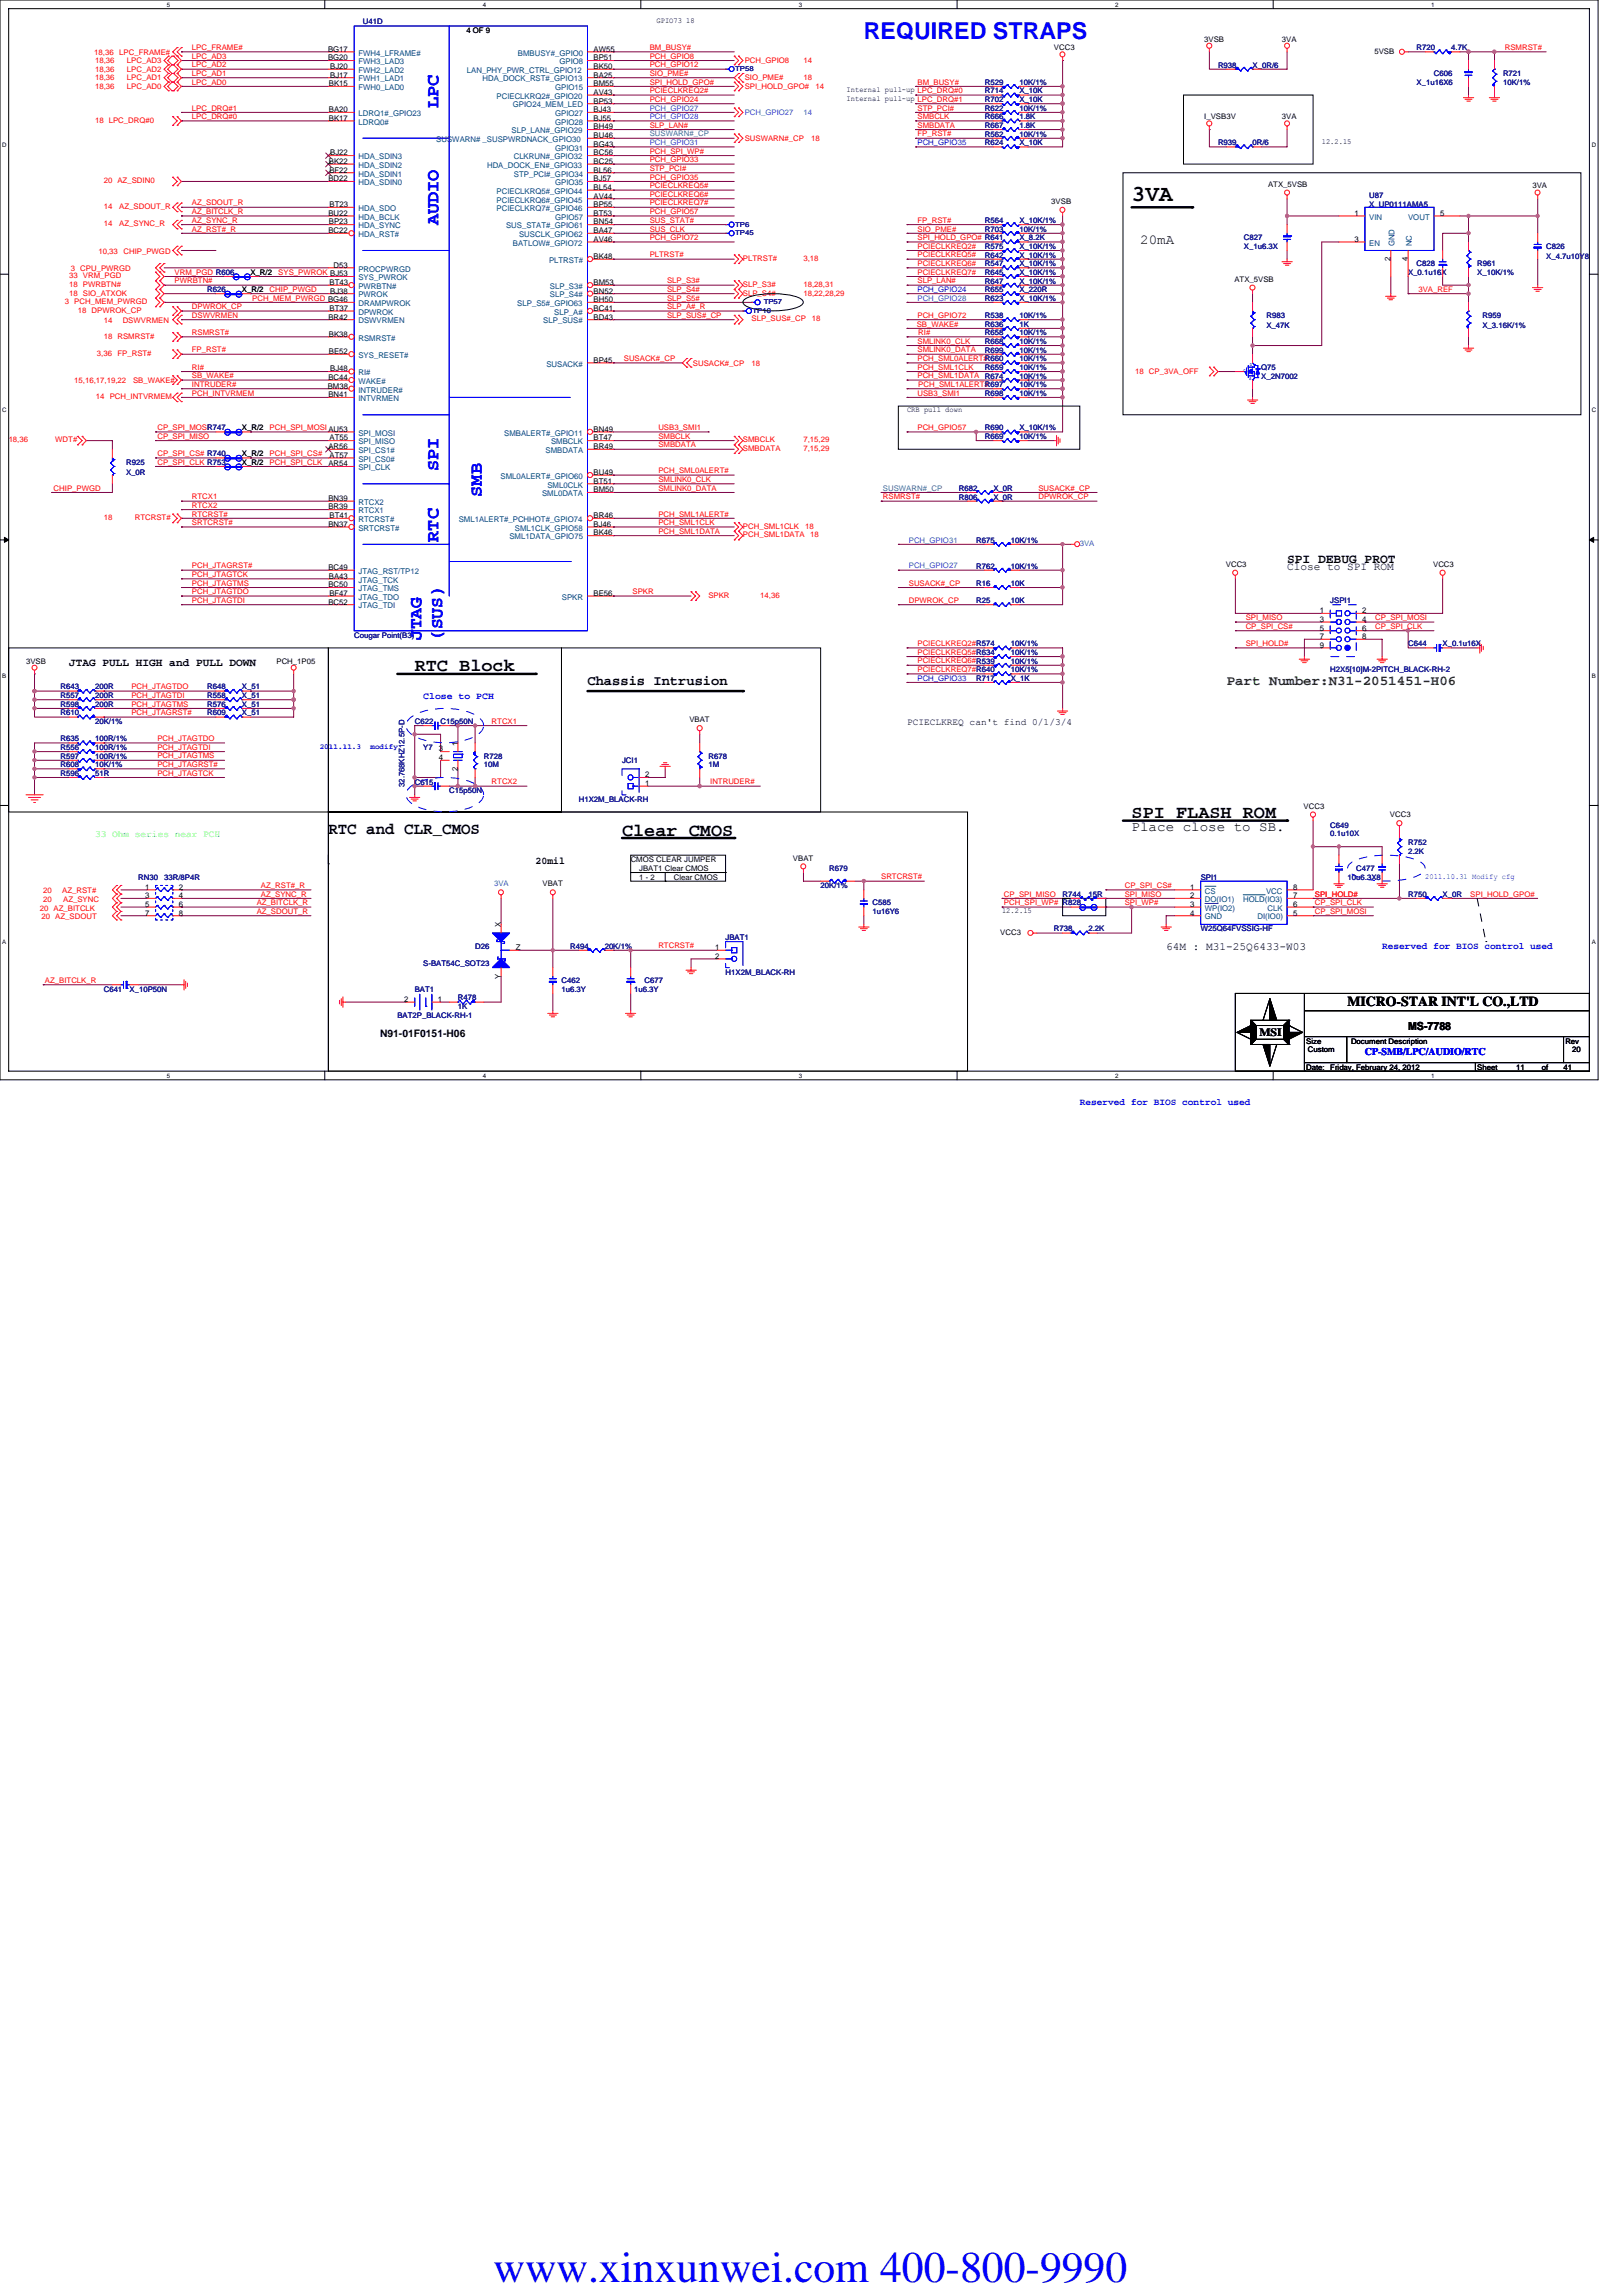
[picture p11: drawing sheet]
<svg xmlns="http://www.w3.org/2000/svg" width="210mm" height="297mm" viewBox="0 0 210 297" stroke-linecap="round" stroke-linejoin="round" font-family="sans-serif">
<defs><g id="words">
<text font-size="5.6" fill="#00f" x="63.9" y="295.3">www.xinxunwei.com 400-800-9990</text>
<text font-size="3" fill="#00f" x="111.8" y="5">REQUIRED STRAPS</text>
<text font-size="3" x="146.4" y="26">3VA</text>
<g font-size="2.3" fill="#00f">
<text x="56.7" y="14" transform="rotate(-90 56.7 14)">LPC</text>
<text x="56.7" y="29.2" transform="rotate(-90 56.7 29.2)">AUDIO</text>
<text x="56.7" y="60.9" transform="rotate(-90 56.7 60.9)">SPI</text>
<text x="62.3" y="64.3" transform="rotate(-90 62.3 64.3)">SMB</text>
<text x="56.7" y="70.1" transform="rotate(-90 56.7 70.1)">RTC</text>
<text x="54.5" y="82.8" transform="rotate(-90 54.5 82.8)">JTAG</text>
<text x="57.3" y="82.8" transform="rotate(-90 57.3 82.8)">(SUS)</text>
</g>
<g font-size="2.3">
<text x="53.7" y="86.9">RTC Block</text>
<text x="146.4" y="105.9">SPI FLASH ROM</text>
<text x="80.5" y="108.1">Clear CMOS</text>
</g>
<text font-size="2.1" x="42.5" y="107.9">RTC and CLR_CMOS</text>
<g font-size="1.8">
<text x="147.5" y="31.6">20mA</text>
<text x="76" y="88.6">Chassis Intrusion</text>
<text x="146.4" y="107.6">Place close to SB.</text>
<text x="174.3" y="130.2">MICRO-STAR INT'L CO.,LTD</text>
</g>
<text font-size="1.8" fill="#008000" x="158.7" y="88.6">Part Number:N31-2051451-H06</text>
<text font-size="1.7" x="166.5" y="72.9">SPI DEBUG PROT</text>
<g font-size="1.4">
<text x="166.5" y="73.8">Close to SPI ROM</text>
<text x="9" y="86.1">JTAG PULL HIGH and PULL DOWN</text>
<text x="150.9" y="123">64M : M31-25Q6433-W03</text>
<text x="162.9" y="134">MSI</text>
<text x="182.2" y="133.2">MS-7788</text>
</g>
<g font-size="1.3">
<text x="69.3" y="111.8">20mil</text>
<text x="49.2" y="134.2">N91-01F0151-H06</text>
</g>
<text font-size="1.3" fill="#00f" x="176.6" y="136.5">CP-SMB/LPC/AUDIO/RTC</text>
<g font-size="1.2" fill="#00f">
<text x="54.8" y="90.4">Close to PCH</text>
<text x="178.8" y="122.8">Reserved for BIOS control used</text>
<text x="139.7" y="142.9">Reserved for BIOS control used</text>
</g>
<text font-size="1.2" x="117.3" y="93.7">PCIECLKREQ can't find 0/1/3/4</text>
<text font-size="1.2" fill="#0f0" x="12.3" y="108.3">33 Ohm series near PCH</text>
<g font-size="1" fill="#000080">
<text x="46.9" y="3.2">U41D</text>
<text x="127.4" y="11">R529</text>
<text x="131.9" y="11">10K/1%</text>
<text x="157.6" y="8.7">R938</text>
<text x="162.1" y="8.7">X_0R/6</text>
<text x="183.3" y="6.5">R720</text>
<text x="183.3" y="11">X_1u16X6</text>
<text x="185.5" y="9.9">C606</text>
<text x="187.8" y="6.5">4.7K</text>
<text x="194.5" y="9.9">R721</text>
<text x="194.5" y="11">10K/1%</text>
<text x="127.4" y="13.2">R702</text>
<text x="127.4" y="15.5">R666</text>
<text x="127.4" y="16.6">R667</text>
<text x="127.4" y="12.1">R714</text>
<text x="127.4" y="17.7">R562</text>
<text x="127.4" y="14.3">R622</text>
<text x="131.9" y="13.2">X_10K</text>
<text x="131.9" y="15.5">1.8K</text>
<text x="131.9" y="16.6">1.8K</text>
<text x="131.9" y="12.1">X_10K</text>
<text x="131.9" y="17.7">10K/1%</text>
<text x="131.9" y="14.3">10K/1%</text>
<text x="127.4" y="18.8">R624</text>
<text x="131.9" y="18.8">X_10K</text>
<text x="157.6" y="18.8">R939</text>
<text x="162.1" y="18.8">0R/6</text>
<text x="127.4" y="30">R703</text>
<text x="127.4" y="28.9">R564</text>
<text x="131.9" y="30">10K/1%</text>
<text x="131.9" y="28.9">X_10K/1%</text>
<text x="177.1" y="25.6">U87</text>
<text x="177.1" y="26.7">X_UP0111AMA5</text>
<text x="127.4" y="34.4">R547</text>
<text x="127.4" y="33.3">R642</text>
<text x="127.4" y="35.6">R645</text>
<text x="127.4" y="32.2">R575</text>
<text x="131.9" y="34.4">X_10K/1%</text>
<text x="131.9" y="31.1">X_8.2K</text>
<text x="131.9" y="33.3">X_10K/1%</text>
<text x="131.9" y="35.6">X_10K/1%</text>
<text x="131.9" y="32.2">X_10K/1%</text>
<text x="160.9" y="31.1">C827</text>
<text x="160.9" y="32.2">X_1u6.3X</text>
<text x="182.2" y="35.6">X_0.1u16X</text>
<text x="183.3" y="34.4">C828</text>
<text x="191.1" y="34.4">R961</text>
<text x="191.1" y="35.6">X_10K/1%</text>
<text x="200" y="32.2">C826</text>
<text x="200" y="33.5">X_4.7u10Y8</text>
<text x="26.8" y="37.8">R626</text>
<text x="127.4" y="36.7">R647</text>
<text x="127.4" y="37.8">R655</text>
<text x="127.4" y="41.1">R538</text>
<text x="127.4" y="38.9">R623</text>
<text x="131.9" y="36.7">X_10K/1%</text>
<text x="131.9" y="37.8">X_220R</text>
<text x="131.9" y="41.1">10K/1%</text>
<text x="131.9" y="38.9">X_10K/1%</text>
<text x="163.9" y="41.1">R983</text>
<text x="191.8" y="41.1">R959</text>
<text x="127.4" y="43.4">R658</text>
<text x="127.4" y="44.5">R668</text>
<text x="127.4" y="45.6">R699</text>
<text x="127.4" y="47.9">R659</text>
<text x="127.4" y="42.3">R636</text>
<text x="131.9" y="43.4">10K/1%</text>
<text x="131.9" y="46.7">10K/1%</text>
<text x="131.9" y="44.5">10K/1%</text>
<text x="131.9" y="45.6">10K/1%</text>
<text x="131.9" y="47.9">10K/1%</text>
<text x="131.9" y="42.3">1K</text>
<text x="163.2" y="47.9">Q75</text>
<text x="163.9" y="42.5">X_47K</text>
<text x="191.8" y="42.5">X_3.16K/1%</text>
<text x="127.4" y="50.1">R697</text>
<text x="127.4" y="51.2">R698</text>
<text x="127.4" y="49">R674</text>
<text x="131.9" y="50.1">10K/1%</text>
<text x="131.9" y="51.2">10K/1%</text>
<text x="131.9" y="49">10K/1%</text>
<text x="163.2" y="49">X_2N7002</text>
<text x="127.4" y="56.8">R669</text>
<text x="127.4" y="55.7">R690</text>
<text x="131.9" y="56.8">10K/1%</text>
<text x="131.9" y="55.7">X_10K/1%</text>
<text x="16.3" y="60.2">R925</text>
<text x="16.3" y="61.5">X_0R</text>
<text x="124.1" y="64.6">R806</text>
<text x="124.1" y="63.5">R682</text>
<text x="128.5" y="64.6">X_0R</text>
<text x="128.5" y="63.5">X_0R</text>
<text x="126.3" y="70.2">R675</text>
<text x="130.8" y="70.2">10K/1%</text>
<text x="126.3" y="73.6">R762</text>
<text x="126.3" y="75.8">R16</text>
<text x="130.8" y="73.6">10K/1%</text>
<text x="130.8" y="75.8">10K</text>
<text x="45.8" y="82.5">Cougar Point(B3)</text>
<text x="126.3" y="78">R25</text>
<text x="130.8" y="83.6">10K/1%</text>
<text x="130.8" y="78">10K</text>
<text x="172.1" y="78">JSPI1</text>
<text x="182.2" y="83.6">C644</text>
<text x="186.6" y="83.6">X_0.1u16X</text>
<text x="7.8" y="89.2">R643</text>
<text x="12.3" y="89.2">200R</text>
<text x="26.8" y="89.2">R648</text>
<text x="31.3" y="89.2">X_51</text>
<text x="126.3" y="88.1">R717</text>
<text x="130.8" y="84.7">10K/1%</text>
<text x="130.8" y="85.9">10K/1%</text>
<text x="130.8" y="87">10K/1%</text>
<text x="130.8" y="88.1">X_1K</text>
<text x="172.1" y="87">H2X5[10]M-2PITCH_BLACK-RH-2</text>
<text x="7.8" y="91.4">R598</text>
<text x="7.8" y="92.6">R610</text>
<text x="7.8" y="95.9">R635</text>
<text x="7.8" y="90.3">R557</text>
<text x="12.3" y="91.4">200R</text>
<text x="12.3" y="93.7">20K/1%</text>
<text x="12.3" y="95.9">100R/1%</text>
<text x="12.3" y="90.3">200R</text>
<text x="26.8" y="91.4">R576</text>
<text x="26.8" y="92.6">R609</text>
<text x="26.8" y="90.3">R558</text>
<text x="31.3" y="91.4">X_51</text>
<text x="31.3" y="92.6">X_51</text>
<text x="31.3" y="90.3">X_51</text>
<text x="53.7" y="93.7">C622</text>
<text x="57" y="93.7">C15p50N</text>
<text x="7.8" y="99.3">R608</text>
<text x="7.8" y="100.4">R596</text>
<text x="7.8" y="98.1">R597</text>
<text x="7.8" y="97">R556</text>
<text x="12.3" y="99.3">10K/1%</text>
<text x="12.3" y="100.4">51R</text>
<text x="12.3" y="98.1">100R/1%</text>
<text x="12.3" y="97">100R/1%</text>
<text x="52.3" y="101.8" transform="rotate(-90 52.3 101.8)">32.768KHZ12.5P-D</text>
<text x="53.7" y="101.5">C615</text>
<text x="54.8" y="97">Y7</text>
<text x="62.6" y="98.1">R728</text>
<text x="62.6" y="99.3">10M</text>
<text x="80.5" y="98.7">JCI1</text>
<text x="91.7" y="98.1">R678</text>
<text x="91.7" y="99.3">1M</text>
<text x="58.1" y="102.6">C15p50N</text>
<text x="74.9" y="103.7">H1X2M_BLACK-RH</text>
<text x="172.1" y="107.1">C649</text>
<text x="17.9" y="113.8">RN30</text>
<text x="21.2" y="113.8">33R/8P4R</text>
<text x="107.3" y="112.7">R679</text>
<text x="155.3" y="113.8">SPI1</text>
<text x="172.1" y="108.2">0.1u10X</text>
<text x="174.3" y="113.8">10u6.3X8</text>
<text x="175.5" y="112.7">C477</text>
<text x="182.2" y="109.3">R752</text>
<text x="182.2" y="110.4">2.2K</text>
<text x="106.2" y="114.9">20K/1%</text>
<text x="112.9" y="117.1">C585</text>
<text x="112.9" y="118.3">1u16Y6</text>
<text x="137.5" y="117.1">R828</text>
<text x="137.5" y="116">R744</text>
<text x="140.8" y="116">15R</text>
<text x="182.2" y="116">R750</text>
<text x="186.6" y="116">X_0R</text>
<text x="54.8" y="125">S-BAT54C_SOT23</text>
<text x="61.5" y="122.7">D26</text>
<text x="73.8" y="122.7">R494</text>
<text x="78.2" y="122.7">20K/1%</text>
<text x="93.9" y="121.6">JBAT1</text>
<text x="136.4" y="120.5">R738</text>
<text x="140.8" y="120.5">2.2K</text>
<text x="155.3" y="120.5">W25Q64FVSSIG-HF</text>
<text x="13.4" y="128.3">C641</text>
<text x="16.8" y="128.3">X_10P50N</text>
<text x="51.4" y="131.7">BAT2P_BLACK-RH-1</text>
<text x="53.7" y="128.3">BAT1</text>
<text x="59.2" y="129.4">R478</text>
<text x="59.2" y="130.6">1K</text>
<text x="72.6" y="127.2">C462</text>
<text x="72.6" y="128.3">1u6.3Y</text>
<text x="82" y="128.3">1u6.3Y</text>
<text x="83.4" y="127.2">C677</text>
<text x="93.9" y="126.1">H1X2M_BLACK-RH</text>
</g>
<g font-size="1">
<text x="60.3" y="4.3">4 OF 9</text>
<text x="84.9" y="3">GPIO73 18</text>
<text x="155.8" y="5.4">3VSB</text>
<text x="165.9" y="5.4">3VA</text>
<text x="42.4" y="7.8">BG20</text>
<text x="42.4" y="6.7">BG17</text>
<text x="42.5" y="11.2">BK15</text>
<text x="42.7" y="8.9">BJ20</text>
<text x="42.7" y="10">BJ17</text>
<text x="76.8" y="8.9">BK50</text>
<text x="76.8" y="6.7">AW55</text>
<text x="76.8" y="7.8">BP51</text>
<text x="76.8" y="11.2">BM55</text>
<text x="76.8" y="10">BA25</text>
<text x="109.5" y="12">Internal pull-up LPC_DRQ#0</text>
<text x="136.4" y="6.5">VCC3</text>
<text x="177.8" y="6.9">5VSB</text>
<text x="42.5" y="15.6">BK17</text>
<text x="42.5" y="14.5">BA20</text>
<text x="76.8" y="17.9">BU46</text>
<text x="76.8" y="16.7">BH49</text>
<text x="76.8" y="12.3">AV43</text>
<text x="76.8" y="13.4">BP53</text>
<text x="76.8" y="14.5">BJ43</text>
<text x="76.8" y="15.6">BJ55</text>
<text x="109.5" y="13.1">Internal pull-up LPC_DRQ#1</text>
<text x="155.8" y="15.5">I_VSB3V</text>
<text x="165.9" y="15.5">3VA</text>
<text x="42.5" y="23.5">BD22</text>
<text x="42.5" y="21.2">BK22</text>
<text x="42.6" y="22.3">BF22</text>
<text x="42.7" y="20.1">BJ22</text>
<text x="76.8" y="21.2">BC25</text>
<text x="76.8" y="20.1">BC56</text>
<text x="76.8" y="22.3">BL56</text>
<text x="76.8" y="23.5">BJ57</text>
<text x="76.8" y="19">BG43</text>
<text x="171" y="18.7">12.2.15</text>
<text x="42.5" y="27.9">BU22</text>
<text x="42.5" y="29">BP23</text>
<text x="42.6" y="26.8">BT23</text>
<text x="76.8" y="26.8">BP55</text>
<text x="76.8" y="25.7">AV44</text>
<text x="76.8" y="24.6">BL54</text>
<text x="76.8" y="29">BN54</text>
<text x="76.8" y="27.9">BT53</text>
<text x="136" y="26.4">3VSB</text>
<text x="164.1" y="24.2">ATX_5VSB</text>
<text x="175.2" y="27.9">1</text>
<text x="186.3" y="27.9">5</text>
<text x="198.3" y="24.4">3VA</text>
<text x="32.4" y="35.6">X_R/2</text>
<text x="42.5" y="30.2">BC22</text>
<text x="43.2" y="34.6">D53</text>
<text x="76.8" y="33.5">BK48</text>
<text x="76.8" y="30.2">BA47</text>
<text x="76.8" y="31.3">AV46</text>
<text x="175.2" y="31.3">3</text>
<text x="179.9" y="33.7" transform="rotate(-90 179.9 33.7)">2</text>
<text x="182.2" y="33.7" transform="rotate(-90 182.2 33.7)">4</text>
<text x="31.3" y="37.8">X_R/2</text>
<text x="42.5" y="41.3">BR42</text>
<text x="42.6" y="36.9">BT43</text>
<text x="42.6" y="40.2">BT37</text>
<text x="42.7" y="38">BJ38</text>
<text x="76.8" y="39.1">BH50</text>
<text x="76.8" y="38">BN52</text>
<text x="76.8" y="36.9">BM53</text>
<text x="76.8" y="41.3">BD43</text>
<text x="76.8" y="40.2">BC41</text>
<text x="159.7" y="36.4">ATX_5VSB</text>
<text x="42.5" y="45.8">BE52</text>
<text x="42.5" y="43.6">BK38</text>
<text x="76.8" y="46.9">BP45</text>
<text x="42.4" y="50.3">BM38</text>
<text x="42.5" y="51.4">BN41</text>
<text x="42.5" y="49.1">BC44</text>
<text x="42.7" y="48">BJ48</text>
<text x="117.3" y="53.3">CRB pull down</text>
<text x="31.3" y="59">X_R/2</text>
<text x="31.3" y="55.7">X_R/2</text>
<text x="42.5" y="58.1">AR56</text>
<text x="42.6" y="59.2">AT57</text>
<text x="42.6" y="57">AT55</text>
<text x="76.8" y="57">BT47</text>
<text x="76.8" y="55.9">BN49</text>
<text x="76.8" y="58.1">BR49</text>
<text x="31.3" y="60.2">X_R/2</text>
<text x="42.5" y="60.3">AR54</text>
<text x="42.5" y="65.9">BR39</text>
<text x="42.5" y="64.8">BN39</text>
<text x="76.8" y="61.4">BU49</text>
<text x="76.8" y="63.7">BM50</text>
<text x="76.8" y="62.6">BT51</text>
<text x="42.5" y="68.2">BN37</text>
<text x="42.6" y="67">BT41</text>
<text x="76.8" y="67">BR46</text>
<text x="76.8" y="69.3">BK46</text>
<text x="76.8" y="68.2">BJ46</text>
<text x="42.5" y="76">BC50</text>
<text x="42.5" y="73.7">BC49</text>
<text x="42.5" y="74.9">BA43</text>
<text x="42.6" y="77.1">BF47</text>
<text x="76.8" y="77.1">BE56</text>
<text x="158.6" y="73.3">VCC3</text>
<text x="185.4" y="73.3">VCC3</text>
<text x="42.5" y="78.2">BC52</text>
<text x="170.8" y="79.3">1</text>
<text x="170.8" y="80.5">3</text>
<text x="170.8" y="82.7">7</text>
<text x="170.8" y="81.6">5</text>
<text x="170.8" y="83.8">9</text>
<text x="176.3" y="79.3">2</text>
<text x="176.3" y="80.5">4</text>
<text x="176.3" y="81.6">6</text>
<text x="176.3" y="82.7">8</text>
<text x="3.4" y="85.9">3VSB</text>
<text x="35.8" y="85.9">PCH_1P05</text>
<text x="89.2" y="93.5">VBAT</text>
<text x="56.8" y="98.3">4</text>
<text x="56.8" y="97.2">3</text>
<text x="59.2" y="99.7" transform="rotate(-90 59.2 99.7)">2</text>
<text x="59.2" y="96.5" transform="rotate(-90 59.2 96.5)">1</text>
<text x="83.5" y="101.7">1</text>
<text x="83.5" y="100.6">2</text>
<text x="168.7" y="104.6">VCC3</text>
<text x="179.8" y="105.7">VCC3</text>
<text x="81.6" y="111.5">CMOS CLEAR JUMPER</text>
<text x="82.7" y="113.8">1 - 2</text>
<text x="82.7" y="112.7">JBAT1 Clear CMOS</text>
<text x="87.2" y="113.8">Clear CMOS</text>
<text x="102.6" y="111.3">VBAT</text>
<text x="18.8" y="115.1">1</text>
<text x="18.8" y="116.2">3</text>
<text x="18.8" y="117.3">5</text>
<text x="18.8" y="118.4">7</text>
<text x="23.1" y="115.1">2</text>
<text x="23.1" y="116.2">4</text>
<text x="23.1" y="117.3">6</text>
<text x="23.1" y="118.4">8</text>
<text x="64.8" y="119.9" transform="rotate(-90 64.8 119.9)">X</text>
<text x="70.2" y="114.7">VBAT</text>
<text x="129.6" y="118.1">12.2.15</text>
<text x="154" y="116.2">2</text>
<text x="154" y="118.4">4</text>
<text x="154" y="115.1">1</text>
<text x="154" y="117.3">3</text>
<text x="167.3" y="118.4">5</text>
<text x="167.3" y="115.1">8</text>
<text x="167.3" y="117.3">6</text>
<text x="167.3" y="116.2">7</text>
<text x="66.7" y="122.9">Z</text>
<text x="92.5" y="122.9">1</text>
<text x="92.5" y="124">2</text>
<text x="129.4" y="120.9">VCC3</text>
<text x="52.3" y="129.6">2</text>
<text x="56.7" y="129.6">1</text>
<text x="64.8" y="126.6" transform="rotate(-90 64.8 126.6)">Y</text>
<text x="169" y="135">Size</text>
<text x="169.2" y="136.1">Custom</text>
<text x="174.8" y="135">Document Description</text>
<text x="202.5" y="135">Rev</text>
<text x="203.4" y="136.1">20</text>
<text x="169" y="138.4">Date:</text>
<text x="172.1" y="138.4">Friday, February 24, 2012</text>
<text x="191.1" y="138.4">Sheet</text>
<text x="196.2" y="138.4">11</text>
<text x="199.5" y="138.4">of</text>
<text x="202.3" y="138.4">41</text>
</g>
<g font-size="1" fill="#f00">
<text x="12.2" y="7.1">18,36</text>
<text x="12.3" y="8.2">18,36</text>
<text x="12.3" y="10.4">18,36</text>
<text x="12.3" y="9.3">18,36</text>
<text x="12.3" y="11.5">18,36</text>
<text x="15.4" y="7.1">LPC_FRAME#</text>
<text x="16.4" y="8.2">LPC_AD3</text>
<text x="16.4" y="10.4">LPC_AD1</text>
<text x="16.4" y="9.3">LPC_AD2</text>
<text x="16.4" y="11.5">LPC_AD0</text>
<text x="24.8" y="9.8">LPC_AD1</text>
<text x="24.8" y="7.6">LPC_AD3</text>
<text x="24.8" y="10.9">LPC_AD0</text>
<text x="24.8" y="6.5">LPC_FRAME#</text>
<text x="24.8" y="8.7">LPC_AD2</text>
<text x="84.1" y="6.5">BM_BUSY#</text>
<text x="84.1" y="9.8">SIO_PME#</text>
<text x="84.1" y="10.9">SPI_HOLD_GPO#</text>
<text x="84.1" y="7.6">PCH_GPIO8</text>
<text x="84.1" y="8.7">PCH_GPIO12</text>
<text x="96.4" y="10.4">SIO_PME#</text>
<text x="96.4" y="8.2">PCH_GPIO8</text>
<text x="96.4" y="11.5">SPI_HOLD_GPO#</text>
<text x="103.9" y="10.4">18</text>
<text x="103.9" y="8.2">14</text>
<text x="105.5" y="11.5">14</text>
<text x="118.7" y="10.9">BM_BUSY#</text>
<text x="194.7" y="6.5">RSMRST#</text>
<text x="12.3" y="15.9">18 LPC_DRQ#0</text>
<text x="24.8" y="14.3">LPC_DRQ#1</text>
<text x="24.8" y="15.4">LPC_DRQ#0</text>
<text x="84.1" y="16.5">SLP_LAN#</text>
<text x="84.1" y="12.1">PCIECLKREQ2#</text>
<text x="84.1" y="13.2">PCH_GPIO24</text>
<text x="118.7" y="17.7">FP_RST#</text>
<text x="118.7" y="15.4">SMBCLK</text>
<text x="118.7" y="16.5">SMBDATA</text>
<text x="118.7" y="14.3">STP_PCI#</text>
<text x="13.4" y="23.7">20 AZ_SDIN0</text>
<text x="84.1" y="21">PCH_GPIO33</text>
<text x="84.1" y="22.1">STP_PCI#</text>
<text x="84.1" y="23.2">PCH_GPIO35</text>
<text x="84.1" y="19.9">PCH_SPI_WP#</text>
<text x="96.4" y="18.2">SUSWARN#_CP</text>
<text x="104.9" y="18.2">18</text>
<text x="13.4" y="27.1">14</text>
<text x="13.4" y="29.3">14</text>
<text x="15.4" y="27.1">AZ_SDOUT_R</text>
<text x="15.4" y="29.3">AZ_SYNC_R</text>
<text x="24.8" y="26.6">AZ_SDOUT_R</text>
<text x="24.8" y="27.7">AZ_BITCLK_R</text>
<text x="24.8" y="28.8">AZ_SYNC_R</text>
<text x="24.8" y="30">AZ_RST#_R</text>
<text x="84.1" y="28.8">SUS_STAT#</text>
<text x="84.1" y="27.7">PCH_GPIO57</text>
<text x="84.1" y="24.4">PCIECLKREQ5#</text>
<text x="84.1" y="25.5">PCIECLKREQ6#</text>
<text x="84.1" y="26.6">PCIECLKREQ7#</text>
<text x="84.1" y="30">SUS_CLK</text>
<text x="118.7" y="28.8">FP_RST#</text>
<text x="118.7" y="30">SIO_PME#</text>
<text x="9.2" y="35.1">3 CPU_PWRGD</text>
<text x="12.7" y="32.9">10,33</text>
<text x="16" y="32.9">CHIP_PWGD</text>
<text x="22.6" y="35.5">VRM_PGD R606</text>
<text x="36" y="35.5">SYS_PWROK BJ53</text>
<text x="84.1" y="33.3">PLTRST#</text>
<text x="84.1" y="31.1">PCH_GPIO72</text>
<text x="96.1" y="33.8">PLTRST#</text>
<text x="103.9" y="33.8">3,18</text>
<text x="118.7" y="34.4">PCIECLKREQ6#</text>
<text x="118.7" y="33.3">PCIECLKREQ5#</text>
<text x="118.7" y="35.5">PCIECLKREQ7#</text>
<text x="118.7" y="31.1">SPI_HOLD_GPO# R641</text>
<text x="118.7" y="32.2">PCIECLKREQ2#</text>
<text x="8.4" y="39.4">3 PCH_MEM_PWRGD</text>
<text x="9" y="36">33 VRM_PGD</text>
<text x="9" y="37.1">18 PWRBTN#</text>
<text x="9" y="38.2">18 SIO_ATXOK</text>
<text x="10.1" y="40.5">18 DPWROK_CP</text>
<text x="13.4" y="41.8">14</text>
<text x="15.9" y="41.8">DSWVRMEN</text>
<text x="22.6" y="36.7">PWRBTN#</text>
<text x="24.8" y="40">DPWROK_CP</text>
<text x="24.8" y="41.1">DSWVRMEN</text>
<text x="32.6" y="38.9">PCH_MEM_PWRGD BG46</text>
<text x="34.9" y="37.8">CHIP_PWGD</text>
<text x="86.3" y="36.7">SLP_S3#</text>
<text x="86.3" y="37.8">SLP_S4#</text>
<text x="86.3" y="41.1">SLP_SUS#_CP</text>
<text x="86.3" y="40">SLP_A#_R</text>
<text x="86.3" y="38.9">SLP_S5#</text>
<text x="96.1" y="38.2">SLP_S4#</text>
<text x="96.1" y="37.1">SLP_S3#</text>
<text x="97.2" y="41.6">SLP_SUS#_CP</text>
<text x="103.9" y="38.2">18,22,28,29</text>
<text x="103.9" y="37.1">18,28,31</text>
<text x="105" y="41.6">18</text>
<text x="118.7" y="41.1">PCH_GPIO72</text>
<text x="118.7" y="36.7">SLP_LAN#</text>
<text x="183.5" y="37.8">3VA_REF</text>
<text x="12.5" y="46.1">3,36</text>
<text x="13.4" y="43.8">18 RSMRST#</text>
<text x="15.2" y="46.1">FP_RST#</text>
<text x="24.8" y="47.8">RI#</text>
<text x="24.8" y="43.3">RSMRST#</text>
<text x="24.8" y="45.6">FP_RST#</text>
<text x="80.7" y="46.7">SUSACK#_CP</text>
<text x="89.6" y="47.3">SUSACK#_CP</text>
<text x="97.2" y="47.3">18</text>
<text x="118.6" y="42.2">SB_WAKE#</text>
<text x="118.7" y="46.7">PCH_SML0ALERT#R660</text>
<text x="118.7" y="47.8">PCH_SML1CLK</text>
<text x="118.7" y="44.5">SMLINK0_CLK</text>
<text x="118.7" y="45.6">SMLINK0_DATA</text>
<text x="118.8" y="43.3">RI#</text>
<text x="9.6" y="49.5">15,16,17,19,22</text>
<text x="12.4" y="51.6">14 PCH_INTVRMEM</text>
<text x="17.2" y="49.5">SB_WAKE#</text>
<text x="24.8" y="50.1">INTRUDER#</text>
<text x="24.8" y="48.9">SB_WAKE#</text>
<text x="24.8" y="51.2">PCH_INTVRMEM</text>
<text x="118.7" y="48.9">PCH_SML1DATA</text>
<text x="118.7" y="51.2">USB3_SMI1</text>
<text x="118.8" y="50.1">PCH_SML1ALERT#</text>
<text x="146.9" y="48.4">18 CP_3VA_OFF</text>
<text x="1.1" y="57.2">18,36</text>
<text x="7.2" y="57.2">WDT#</text>
<text x="20.4" y="56.8">CP_SPI_MISO</text>
<text x="20.4" y="55.6">CP_SPI_MOSIR747</text>
<text x="20.4" y="59">CP_SPI_CS# R740</text>
<text x="34.9" y="55.6">PCH_SPI_MOSIAU53</text>
<text x="34.9" y="59">PCH_SPI_CS#</text>
<text x="85.2" y="57.9">SMBDATA</text>
<text x="85.2" y="56.8">SMBCLK</text>
<text x="85.2" y="55.6">USB3_SMI1</text>
<text x="96.1" y="57.2">SMBCLK</text>
<text x="96.1" y="58.4">SMBDATA</text>
<text x="103.9" y="57.2">7,15,29</text>
<text x="103.9" y="58.4">7,15,29</text>
<text x="118.7" y="55.6">PCH_GPIO57</text>
<text x="6.9" y="63.5">CHIP_PWGD</text>
<text x="20.4" y="60.1">CP_SPI_CLK R753</text>
<text x="24.8" y="64.6">RTCX1</text>
<text x="24.8" y="65.7">RTCX2</text>
<text x="34.9" y="60.1">PCH_SPI_CLK</text>
<text x="85.2" y="61.2">PCH_SML0ALERT#</text>
<text x="85.2" y="63.5">SMLINK0_DATA</text>
<text x="85.2" y="62.4">SMLINK0_CLK</text>
<text x="114.2" y="64.6">RSMRST#</text>
<text x="134.3" y="63.5">SUSACK#_CP</text>
<text x="134.3" y="64.6">DPWROK_CP</text>
<text x="13.4" y="67.3">18</text>
<text x="17.4" y="67.3">RTCRST#</text>
<text x="24.8" y="67.9">SRTCRST#</text>
<text x="24.8" y="66.8">RTCRST#</text>
<text x="85.2" y="66.8">PCH_SML1ALERT#</text>
<text x="85.2" y="67.9">PCH_SML1CLK</text>
<text x="85.2" y="69.1">PCH_SML1DATA</text>
<text x="96.1" y="68.4">PCH_SML1CLK</text>
<text x="96.1" y="69.5">PCH_SML1DATA</text>
<text x="104.2" y="68.4">18</text>
<text x="104.8" y="69.5">18</text>
<text x="24.8" y="74.7">PCH_JTAGTCK</text>
<text x="24.8" y="75.8">PCH_JTAGTMS</text>
<text x="24.8" y="73.5">PCH_JTAGRST#</text>
<text x="24.8" y="76.9">PCH_JTAGTDO</text>
<text x="24.8" y="78">PCH_JTAGTDI</text>
<text x="81.8" y="76.9">SPKR</text>
<text x="91.7" y="77.4">SPKR</text>
<text x="98.4" y="77.4">14,36</text>
<text x="117.6" y="75.8">SUSACK#_CP</text>
<text x="117.6" y="78">DPWROK_CP</text>
<text x="118.7" y="83.6">PCIECLKREQ2#R574</text>
<text x="161.2" y="81.4">CP_SPI_CS#</text>
<text x="161.2" y="80.2">SPI_MISO</text>
<text x="161.2" y="83.6">SPI_HOLD#</text>
<text x="177.9" y="80.2">CP_SPI_MOSI</text>
<text x="177.9" y="81.4">CP_SPI_CLK</text>
<text x="17" y="89.2">PCH_JTAGTDO</text>
<text x="118.7" y="85.8">PCIECLKREQ6#R539</text>
<text x="118.7" y="84.7">PCIECLKREQ5#R634</text>
<text x="118.7" y="87">PCIECLKREQ7#R640</text>
<text x="17" y="90.3">PCH_JTAGTDI</text>
<text x="17" y="91.4">PCH_JTAGTMS</text>
<text x="17" y="92.5">PCH_JTAGRST#</text>
<text x="20.4" y="95.9">PCH_JTAGTDO</text>
<text x="63.6" y="93.6">RTCX1</text>
<text x="20.4" y="100.4">PCH_JTAGTCK</text>
<text x="20.4" y="97">PCH_JTAGTDI</text>
<text x="20.4" y="98.1">PCH_JTAGTMS</text>
<text x="20.4" y="99.2">PCH_JTAGRST#</text>
<text x="63.6" y="101.5">RTCX2</text>
<text x="91.9" y="101.5">INTRUDER#</text>
<text x="114" y="113.8">SRTCRST#</text>
<text x="5.1" y="117.8">20 AZ_BITCLK</text>
<text x="5.4" y="118.9">20 AZ_SDOUT</text>
<text x="5.6" y="115.6">20</text>
<text x="5.6" y="116.7">20</text>
<text x="8" y="115.6">AZ_RST#</text>
<text x="8.2" y="116.7">AZ_SYNC</text>
<text x="33.2" y="118.2">AZ_SDOUT_R</text>
<text x="33.2" y="117.1">AZ_BITCLK_R</text>
<text x="33.8" y="116">AZ_SYNC_R</text>
<text x="33.8" y="114.9">AZ_RST#_R</text>
<text x="129.9" y="117.1">PCH_SPI_WP#</text>
<text x="129.9" y="116">CP_SPI_MISO</text>
<text x="145.5" y="116">SPI_MISO</text>
<text x="145.5" y="114.9">CP_SPI_CS#</text>
<text x="145.5" y="117.1">SPI_WP#</text>
<text x="170.1" y="118.2">CP_SPI_MOSI</text>
<text x="170.1" y="116">SPI_HOLD#</text>
<text x="170.1" y="117.1">CP_SPI_CLK</text>
<text x="190.2" y="116">SPI_HOLD_GPO#</text>
<text x="85.2" y="122.7">RTCRST#</text>
<text x="5.8" y="127.2">AZ_BITCLK_R</text>
</g>
<g font-size="1" fill="#004080">
<text x="46.4" y="8.3">FWH3_LAD3</text>
<text x="46.4" y="9.4">FWH2_LAD2</text>
<text x="46.4" y="7.2">FWH4_LFRAME#</text>
<text x="46.4" y="10.5">FWH1_LAD1</text>
<text x="46.4" y="11.7">FWH0_LAD0</text>
<text x="60.4" y="9.4">LAN_PHY_PWR_CTRL_GPIO12</text>
<text x="62.4" y="10.5">HDA_DOCK_RST#_GPIO13</text>
<text x="67" y="7.2">BMBUSY#_GPIO0</text>
<text x="71.8" y="11.7">GPIO15</text>
<text x="72.4" y="8.3">GPIO8</text>
<text x="46.4" y="16.1">LDRQ0#</text>
<text x="46.4" y="15">LDRQ1#_GPIO23</text>
<text x="64.2" y="12.8">PCIECLKRQ2#_GPIO20</text>
<text x="66.2" y="17.3">SLP_LAN#_GPIO29</text>
<text x="66.4" y="13.9">GPIO24_MEM_LED</text>
<text x="71.8" y="15">GPIO27</text>
<text x="71.8" y="16.1">GPIO28</text>
<text x="46.4" y="24">HDA_SDIN0</text>
<text x="46.4" y="22.8">HDA_SDIN1</text>
<text x="46.4" y="21.7">HDA_SDIN2</text>
<text x="46.4" y="20.6">HDA_SDIN3</text>
<text x="56.5" y="18.4">SUSWARN# _SUSPWRDNACK_GPIO30</text>
<text x="63" y="21.7">HDA_DOCK_EN#_GPIO33</text>
<text x="66.5" y="20.6">CLKRUN#_GPIO32</text>
<text x="66.5" y="22.8">STP_PCI#_GPIO34</text>
<text x="71.8" y="24">GPIO35</text>
<text x="71.8" y="19.5">GPIO31</text>
<text x="46.4" y="27.3">HDA_SDO</text>
<text x="46.4" y="28.4">HDA_BCLK</text>
<text x="46.4" y="29.5">HDA_SYNC</text>
<text x="64.2" y="27.3">PCIECLKRQ7#_GPIO46</text>
<text x="64.2" y="26.2">PCIECLKRQ6#_GPIO45</text>
<text x="64.2" y="25.1">PCIECLKRQ5#_GPIO44</text>
<text x="65.5" y="29.5">SUS_STAT#_GPIO61</text>
<text x="71.8" y="28.4">GPIO57</text>
<text x="177.1" y="28.4">VIN</text>
<text x="182.2" y="28.4">VOUT</text>
<text x="46.4" y="35.1">PROCPWRGD</text>
<text x="46.4" y="30.7">HDA_RST#</text>
<text x="66.4" y="31.8">BATLOW#_GPIO72</text>
<text x="67.2" y="30.7">SUSCLK_GPIO62</text>
<text x="71" y="34">PLTRST#</text>
<text x="177.1" y="31.8">EN</text>
<text x="180.4" y="31.9" transform="rotate(-90 180.4 31.9)">GND</text>
<text x="182.7" y="31.9" transform="rotate(-90 182.7 31.9)">NC</text>
<text x="46.4" y="37.4">PWRBTN#</text>
<text x="46.4" y="39.6">DRAMPWROK</text>
<text x="46.4" y="38.5">PWROK</text>
<text x="46.4" y="36.3">SYS_PWROK</text>
<text x="46.4" y="41.8">DSWVRMEN</text>
<text x="46.4" y="40.7">DPWROK</text>
<text x="66.9" y="39.6">SLP_S5#_GPIO63</text>
<text x="70.3" y="41.8">SLP_SUS#</text>
<text x="71.1" y="38.5">SLP_S4#</text>
<text x="71.1" y="37.4">SLP_S3#</text>
<text x="71.7" y="40.7">SLP_A#</text>
<text x="46.4" y="46.3">SYS_RESET#</text>
<text x="46.4" y="44.1">RSMRST#</text>
<text x="70.7" y="47.4">SUSACK#</text>
<text x="46.4" y="51.9">INTVRMEN</text>
<text x="46.4" y="49.7">WAKE#</text>
<text x="46.4" y="48.6">RI#</text>
<text x="46.4" y="50.8">INTRUDER#</text>
<text x="46.4" y="59.7">SPI_CS0#</text>
<text x="46.4" y="58.6">SPI_CS1#</text>
<text x="46.4" y="56.4">SPI_MOSI</text>
<text x="46.4" y="57.5">SPI_MISO</text>
<text x="65.2" y="56.4">SMBALERT#_GPIO11</text>
<text x="70.6" y="58.6">SMBDATA</text>
<text x="71.3" y="57.5">SMBCLK</text>
<text x="46.4" y="60.8">SPI_CLK</text>
<text x="46.4" y="65.3">RTCX2</text>
<text x="64.8" y="62">SML0ALERT#_GPIO60</text>
<text x="70.1" y="64.2">SML0DATA</text>
<text x="70.8" y="63.1">SML0CLK</text>
<text x="46.4" y="67.5">RTCRST#</text>
<text x="46.4" y="66.4">RTCX1</text>
<text x="46.4" y="68.7">SRTCRST#</text>
<text x="59.4" y="67.5">SML1ALERT#_PCHHOT#_GPIO74</text>
<text x="65.9" y="69.8">SML1DATA_GPIO75</text>
<text x="66.6" y="68.7">SML1CLK_GPIO58</text>
<text x="46.4" y="75.4">JTAG_TCK</text>
<text x="46.4" y="77.6">JTAG_TDO</text>
<text x="46.4" y="76.5">JTAG_TMS</text>
<text x="46.4" y="74.3">JTAG_RST/TP12</text>
<text x="72.7" y="77.6">SPKR</text>
<text x="46.4" y="78.7">JTAG_TDI</text>
<text x="155.9" y="115.6">CS</text>
<text x="155.9" y="116.7">DO(IO1)</text>
<text x="155.9" y="117.8">WP(IO2)</text>
<text x="155.9" y="119">GND</text>
<text x="160.8" y="116.7">HOLD(IO3)</text>
<text x="162.7" y="119">DI(IO0)</text>
<text x="163.8" y="115.6">VCC</text>
<text x="164" y="117.8">CLK</text>
</g>
<g font-size="1" fill="#0080ff">
<text x="84.1" y="14.3">PCH_GPIO27</text>
<text x="96.4" y="14.9">PCH_GPIO27</text>
<text x="103.9" y="14.9">14</text>
<text x="84.1" y="18.8">PCH_GPIO31</text>
<text x="118.7" y="38.9">PCH_GPIO28</text>
<text x="117.6" y="70.2">PCH_GPIO31</text>
<text x="139.7" y="70.7">3VA</text>
<text x="117.6" y="73.5">PCH_GPIO27</text>
<text x="63.9" y="114.7">3VA</text>
</g>
<text font-size="1" fill="#8000ff" x="84.1" y="15.4">PCH_GPIO28</text>
<g font-size="1" fill="#408080">
<text x="84.1" y="17.7">SUSWARN#_CP</text>
<text x="114.2" y="63.5">SUSWARN#_CP</text>
</g>
<g font-size="1" fill="#00f">
<text x="118.7" y="18.8">PCH_GPIO35</text>
<text x="118.7" y="37.8">PCH_GPIO24</text>
<text x="118.7" y="88.1">PCH_GPIO33</text>
<text x="41.4" y="96.9">2011.11.3</text>
<text x="47.9" y="96.9">modify</text>
<text x="184.4" y="113.7">2011.10.31 Modify cfg</text>
</g>
<g font-size=".9" fill="#000080">
<text x="95.1" y="9.2">TP58</text>
<text x="95.1" y="29.3">TP6</text>
<text x="95.1" y="30.4">TP45</text>
<text x="97.3" y="40.5">TP10</text>
<text x="98.8" y="39.4">TP57</text>
</g>
<g font-size=".8">
<text x="21.6" y=".8">5</text>
<text x="62.5" y=".8">4</text>
<text x="103.4" y=".8">3</text>
<text x="144.3" y=".8">2</text>
<text x="185.2" y=".8">1</text>
<text x=".3" y="19">D</text>
<text x="205.9" y="19">D</text>
<text x=".3" y="53.4">C</text>
<text x="205.9" y="53.4">C</text>
<text x=".3" y="87.7">B</text>
<text x="205.9" y="87.7">B</text>
<text x=".3" y="122.1">A</text>
<text x="205.9" y="122.1">A</text>
<text x="21.6" y="139.4">5</text>
<text x="62.5" y="139.4">4</text>
<text x="103.4" y="139.4">3</text>
<text x="144.3" y="139.4">2</text>
<text x="185.2" y="139.4">1</text>
</g>
<g font-size=".6" fill="#00f">
<text x="161.7" y="47.4">D</text>
<text x="160.8" y="48.1">G</text>
<text x="161.6" y="49.2">S</text>
</g>
</g></defs>
<path d="M0 0h206.8v139.7h-206.8zM1.1 1.1h204.5v137.5h-204.5z" fill="none" stroke="#000" stroke-width=".13"/>
<g fill="#fff">
<path d="M21.6 .1h.4v.9h-.4z"/>
<path d="M21.6 138.7h.4v.9h-.4z"/>
</g>
<path d="M42 0v1.1M42 138.6v1.1" fill="none" stroke="#000" stroke-width=".13"/>
<g fill="#fff">
<path d="M62.5 .1h.4v.9h-.4z"/>
<path d="M62.5 138.7h.4v.9h-.4z"/>
</g>
<path d="M82.9 0v1.1M82.9 138.6v1.1" fill="none" stroke="#000" stroke-width=".13"/>
<g fill="#fff">
<path d="M103.4 .1h.4v.9h-.4z"/>
<path d="M103.4 138.7h.4v.9h-.4z"/>
</g>
<path d="M123.8 0v1.1M123.8 138.6v1.1" fill="none" stroke="#000" stroke-width=".13"/>
<g fill="#fff">
<path d="M144.3 .1h.4v.9h-.4z"/>
<path d="M144.3 138.7h.4v.9h-.4z"/>
</g>
<path d="M164.7 0v1.1M164.7 138.6v1.1" fill="none" stroke="#000" stroke-width=".13"/>
<g fill="#fff">
<path d="M185.2 .1h.4v.9h-.4z"/>
<path d="M185.2 138.7h.4v.9h-.4z"/>
<path d="M.3 18.3h.6v.9h-.6z"/>
<path d="M205.9 18.3h.6v.9h-.6z"/>
<path d="M.3 52.6h.6v.9h-.6z"/>
<path d="M205.9 52.6h.6v.9h-.6z"/>
</g>
<path d="M0 35.5h1.1M205.6 35.5h1.2" fill="none" stroke="#000" stroke-width=".13"/>
<g fill="#fff">
<path d="M.3 87h.5v.9h-.5z"/>
<path d="M205.9 87h.6v.9h-.6z"/>
</g>
<path d="M0 69.8h1.1M205.6 69.8h1.2" fill="none" stroke="#000" stroke-width=".13"/>
<path d="M.6 69.5l.5 .3-.5 .4zM205.6 69.8l.6-.3v.7z" fill="#000" stroke="#000" stroke-width=".13"/>
<g fill="#fff">
<path d="M.3 121.4h.5v.9h-.5z"/>
<path d="M205.9 121.4h.6v.9h-.6z"/>
</g>
<g fill="none" stroke="#000" stroke-width=".13">
<path d="M153.1 12.3h16.8v8.9h-16.8zM96.2 38.8a6.1 6.1 0 0 1 3.8-.8 6.2 6.2 0 0 1 3.8 .8l.1 .3a1.65 1.65 0 0 1-1.4 .9 10.4 10.4 0 0 1-6-.4l-.3-.2-.1-.3zM145.3 22.4h59.2v31.3h-59.2zM116.2 52.5h23.5v5.6h-23.5zM1.1 83.8h41.4v21.3h-41.4zM42.5 83.8h30.1v21.3h-30.1zM72.6 83.8h33.6v21.3h-33.6zM0 104.2h1.1M42.5 105.1h82.7v33.5h-82.7zM42.5 110.6v28M42.5 111.8h.1M42.5 105.1v6.7"/>
<path d="M81.6 110.6h12.3v3.4h-12.3zM81.6 112.9h12.3M86.1 114h.1M86.1 112.9v1.1M93.9 112.9h.1M137.5 116.2h5.6v2.3h-5.6zM205.6 104.2h1.2M159.8 128.5h45.8v10.1h-45.8zM160 133.6l1.8 .9M161.8 132h5v3.1h-5zM161.8 134.5h.1M161.8 135.1h.1"/>
<path d="M161.8 132l.7 .7M162.5 132.7h3.6v1.8h-3.6zM162.5 134.5l-.7 .6M162.5 132.7h.1M163.4 132h.1M164.3 129.2l-.9 2.8M165.2 135.1h.1M165.2 135.1l-.9 2.8M166.1 134.5l.7 .6M166.8 135.1h.1M166.8 132h.1M166.8 132.7h.1"/>
<path d="M166.8 132l-.7 .7M166.8 132.7l1.7 .9M168.8 130.8h36.8M168.8 134.1h36.8M168.8 138.6h.1M168.8 128.5v10.1M168.8 137.5h36.8M174.2 134.1v3.4M190.9 138.6h.1M190.9 137.5v1.1M202.3 134.1v3.4"/>
</g>
<g fill="none" stroke="#800040" stroke-width=".13">
<path d="M23.5 14.5h.1M23.5 10.1h.1M23.5 15.6h.1M23.5 7.8h.1M23.5 11.2h.1M23.5 6.7h.1M23.5 9h.1M23.5 14.5h19M23.5 6.7h19M23.5 10.1h19M23.5 15.6h19M23.5 7.8h19"/>
<path d="M23.5 11.2h19M23.5 9h19M79.4 15.6h.1M79.4 15.6h15.6M79.4 12.3h.1M79.4 12.3h15.6M79.4 6.7h.1M79.4 10.1h.1M79.4 11.2h.1M79.4 14.5h.1M79.4 16.8h.1M79.4 7.8h.1"/>
<path d="M79.4 19h.1M79.4 17.9h.1M79.4 13.4h.1M79.4 14.5h15.6M79.4 6.7h15.6M79.4 10.1h15.6M79.4 7.8h15.6M79.4 11.2h15.6M79.4 16.8h15.6M79.4 19h15.6M79.4 17.9h15.6M79.4 13.4h15.6"/>
<path d="M79.4 9h.1M79.4 9h14.5M118.5 11.2h.1M118.5 12.3h.1M118.5 13.4h.1M118.5 17.9h.1M118.5 16.8h.1M118.5 11.2h10M118.5 16.8h10M118.5 12.3h10M118.5 17.9h10M118.5 13.4h10"/>
<path d="M118.5 15.6h.1M118.5 14.5h.1M118.5 19h.1M118.5 14.5h10M118.5 15.6h10M118.5 19h10M133 12.3h4.5M133 13.4h.1M133 15.6h4.5M133 17.9h4.5M133 16.8h4.5M133 14.5h4.5"/>
<path d="M133 11.2h4.5M133 13.4h4.5M137.5 14.5h.1M137.5 15.6h.1M137.5 16.8h.1M137.5 12.3h.1M137.5 13.4h.1M137.5 11.2v1.1M137.5 7.8h.1M137.5 17.9v1.1h-4.5M137.5 7.8v3.4M137.5 12.3v5.6"/>
<path d="M156.5 6.7v2.3h2.2M156.5 16.8v2.2h2.2M156.5 16.8h.1M166.5 6.7v2.3h-3.3M166.5 16.8v2.2h-3.3M182.2 6.7h2.2M188.9 6.7h1.1M190 11.2v1.1M190 6.7h10M190 6.7h.1M190 6.7v1.1M193.4 6.7v1.1"/>
<path d="M193.4 6.7h.1M21.2 35.8h.1M21.2 38h6.7M21.2 35.8h7.9M21.2 39.1h.1M21.2 36.9h.1M21.2 34.6h21.3M21.2 36.9h21.3M21.2 39.1h21.3M23.5 32.4h4.4M23.5 26.8h.1M23.5 26.8h19"/>
<path d="M23.5 27.9h.1M23.5 29.1h.1M23.5 30.2h.1M23.5 29.1h19M23.5 27.9h19M23.5 30.2h19M23.5 23.5h19M32.4 38h.1M32.4 38h10.1M33.5 35.8h.1M33.5 35.8h9M79.4 33.5h.1"/>
<path d="M79.4 36.9h.1M79.4 38h.1M79.4 21.2h.1M79.4 22.4h.1M79.4 27.9h.1M79.4 31.3h.1M79.4 24.6h.1M79.4 25.7h.1M79.4 26.8h.1M79.4 33.5h15.6M79.4 36.9h15.6M79.4 38h15.6"/>
<path d="M79.4 21.2h15.6M79.4 22.4h15.6M79.4 27.9h15.6M79.4 31.3h15.6M79.4 24.6h15.6M79.4 25.7h15.6M79.4 26.8h15.6M79.4 29.1h.1M79.4 30.2h.1M79.4 29.1h14.5M79.4 30.2h14.5M79.4 20.1h.1"/>
<path d="M79.4 20.1h15.6M79.4 39.1h.1M79.4 39.1h17.8M79.4 23.5h.1M79.4 23.5h15.6M117.3 34.6h.1M117.3 33.5h.1M117.3 35.8h.1M117.3 29.1h.1M117.3 36.9h.1M117.3 38h.1M117.3 33.5h11.2"/>
<path d="M117.3 36.9h11.2M117.3 38h11.2M117.3 35.8h11.2M117.3 29.1h11.2M117.3 34.6h11.2M117.3 31.3h.1M117.3 30.2h.1M117.3 32.4h.1M117.3 39.1h.1M117.3 39.1h11.2M117.3 31.3h11.2M117.3 30.2h11.2"/>
<path d="M117.3 32.4h11.2M133 29.1h4.5M133 33.5h.1M133 34.6h.1M133 35.8h.1M133 31.3h4.5M133 36.9h4.5M133 30.2h4.5M133 32.4h4.5M133 38h4.5M133 39.1h4.5M133 33.5h4.5"/>
<path d="M133 35.8h4.5M133 34.6h4.5M137.5 29.1h.1M137.5 29.1v7.8M137.5 33.5h.1M137.5 34.6h.1M137.5 30.2h.1M137.5 35.8h.1M137.5 31.3h.1M137.5 32.4h.1M137.5 36.9v1.1M137.5 27.9v1.2"/>
<path d="M137.5 38h.1M137.5 39.1h.1M137.5 38v12.3M162.1 38v1.1M166.5 32.4v1.1M166.5 25.7v2.2M166.5 27.9v1.2M166.5 27.9h.1M166.5 27.9h6.7M173.2 31.3h-2.2v13.4h-8.9M179.9 35.8v2.2M182.2 38h.1"/>
<path d="M182.2 38h7.8M182.2 35.8v2.2M186.6 35.8v1.1h3.4M188.9 27.9h1.1M190 27.9v2.3M190 30.2h-3.4v2.2M190 36.9h.1M190 36.9v2.2M190 27.9h.1M190 38h.1M190 30.2h.1M190 27.9h8.9"/>
<path d="M190 30.2v1.1M190 35.8v1.1M198.9 25.7v2.2M198.9 33.5v3.4M198.9 27.9v2.3M11.2 57h3.3v1.1M20.1 55.9h.1M20.1 59.2h.1M20.1 55.9h7.8M20.1 59.2h7.8M20.1 57h.1M20.1 57h22.4"/>
<path d="M23.5 50.3h.1M23.5 48.1h.1M23.5 49.2h.1M23.5 43.6h.1M23.5 51.4h.1M23.5 40.2h.1M23.5 41.4h.1M23.5 45.8h.1M23.5 50.3h19M23.5 48.1h19M23.5 49.2h19M23.5 43.6h19"/>
<path d="M23.5 51.4h19M23.5 40.2h19M23.5 41.4h19M23.5 45.8h19M32.4 55.9h.1M32.4 59.2h.1M32.4 55.9h10.1M32.4 59.2h10.1M79.4 40.2h.1M79.4 40.2h16.7M79.4 46.9h.1M79.4 46.9h8.9"/>
<path d="M79.4 58.1h.1M79.4 57h.1M79.4 41.4h.1M79.4 58.1h15.6M79.4 57h15.6M79.4 41.4h15.6M79.4 55.9h12.3M91.7 55.9h.1M117.3 55.9h.1M117.3 50.3h.1M117.3 48.1h.1M117.3 49.2h.1"/>
<path d="M117.3 43.6h.1M117.3 42.5h.1M117.3 45.8h.1M117.3 51.4h.1M117.3 50.3h11.2M117.3 48.1h11.2M117.3 49.2h11.2M117.3 43.6h11.2M117.3 51.4h11.2M117.3 45.8h11.2M117.3 42.5h11.2M117.3 46.9h.1"/>
<path d="M117.3 41.4h.1M117.3 44.7h.1M117.3 41.4h11.2M117.3 46.9h11.2M117.3 44.7h11.2M126.3 55.9h.1M126.3 55.9v1.1h2.2M128.5 55.9h-11.2M133 57h3.4M133 50.3h.1M133 46.9h4.5M133 49.2h.1"/>
<path d="M133 48.1h.1M133 43.6h.1M133 41.4h4.5M133 42.5h.1M133 45.8h4.5M133 44.7h4.5M133 50.3h4.5M133 48.1h4.5M133 49.2h4.5M133 43.6h4.5M133 42.5h4.5M137.5 43.6h.1"/>
<path d="M137.5 50.3v1.1h-4.5M137.5 50.3h.1M137.5 51.4h.1M137.5 44.7h.1M137.5 42.5h.1M137.5 45.8h.1M137.5 46.9h.1M137.5 48.1h.1M137.5 49.2h.1M137.5 41.4h.1M137.5 51.4v4.5h-4.5M157.6 48.1h2.2"/>
<path d="M162.1 44.7v1.1M162.1 50.3v1.1M162.1 43.6v1.1M162.1 44.7h.1M190 43.6v1.1M6.7 63.7h.1M14.5 62.6v1.1h-7.8M20.1 60.3h.1M20.1 60.3h7.8M23.5 64.8h.1M23.5 65.9h.1M23.5 68.2h.1"/>
<path d="M23.5 67.1h.1M23.5 74.9h.1M23.5 76h.1M23.5 73.8h.1M23.5 77.1h.1M23.5 78.2h.1M23.5 77.1h19M23.5 67.1h19M23.5 64.8h19M23.5 65.9h19M23.5 68.2h19M23.5 74.9h19"/>
<path d="M23.5 76h19M23.5 73.8h19M23.5 78.2h19M32.4 60.3h.1M32.4 60.3h10.1M79.4 61.5h.1M79.4 63.7h.1M79.4 67.1h.1M79.4 62.6h.1M79.4 68.2h.1M79.4 69.3h.1M79.4 61.5h15.6"/>
<path d="M79.4 63.7h15.6M79.4 67.1h15.6M79.4 68.2h15.6M79.4 62.6h15.6M79.4 69.3h15.6M79.4 77.1h.1M79.4 77.1h10M114 63.7h.1M114 64.8h.1M114 63.7h11.2M114 64.8h11.2M116.2 73.8h.1"/>
<path d="M116.2 73.8h11.2M116.2 76h.1M116.2 78.2h.1M116.2 76h11.2M116.2 78.2h11.2M116.2 70.4h.1M116.2 70.4h11.2M129.6 63.7h.1M129.6 63.7h12.3M129.6 64.8h.1M129.6 64.8h12.3M131.9 70.4h5.6"/>
<path d="M131.9 76h5.6M137.5 70.4v3.4h-5.6M137.5 70.4h.1M137.5 70.4h1.1M137.5 76v2.2h-5.6M137.5 73.8v2.2M137.5 76h.1M159.8 74.9v4.5h11.2M186.6 74.9v4.5h-10M4.5 91.7h4.5M4.5 90.5h4.5M4.5 90.5h.1"/>
<path d="M4.5 89.4h.1M4.5 91.7v1.1h4.5M4.5 97.2v1.2h4.5M4.5 97.2h.1M4.5 98.4v1.1h4.5M4.5 98.4h.1M4.5 99.5v1.1h4.5M4.5 99.5h.1M4.5 89.4h4.5M4.5 87.2h.1M4.5 87.2v4.5M9 96.1h-4.5v1.1h4.5"/>
<path d="M13.4 89.4h.1M13.4 90.5h.1M13.4 91.7h.1M13.4 92.8h.1M13.4 98.4h.1M13.4 99.5h.1M13.4 96.1h.1M13.4 89.4h14.5M13.4 90.5h14.5M13.4 91.7h14.5M13.4 92.8h14.5M13.4 98.4h15.7"/>
<path d="M13.4 99.5h15.7M13.4 96.1h15.7M13.4 97.2h.1M13.4 97.2h15.7M32.4 89.4h.1M32.4 90.5h5.6M32.4 91.7h5.6M32.4 89.4h5.6M38 89.4h.1M38 90.5h.1M38 91.7v1.1h-5.6M38 87.2v2.2"/>
<path d="M38 89.4v2.3M53.7 95h.1M53.7 95h3.3v2.2M53.7 95v5.6M54.8 93.9h-1.1v1.1M57 98.4v2.2h-3.3M58.1 93.9h1.1M59.2 93.9h.1M59.2 99.5v2.2M59.2 93.9v2.2M61.5 93.9h.1M61.5 93.9v2.2"/>
<path d="M68.2 93.9h-9M86.1 99.5v1.1h-2.3M90.5 95v1.1M117.3 84.9h.1M117.3 88.3h.1M117.3 84.9h10.1M117.3 88.3h10.1M117.3 86.1h.1M117.3 83.8h.1M117.3 87.2h.1M117.3 83.8h10.1M117.3 86.1h10.1"/>
<path d="M117.3 87.2h10.1M131.9 84.9h5.6M131.9 83.8h5.6v1.1M131.9 86.1h5.6M131.9 87.2h5.6M131.9 88.3h5.6M137.5 87.2h.1M137.5 88.3h.1M137.5 84.9h.1M137.5 86.1h.1M137.5 84.9v6.8M159.8 80.5h.1"/>
<path d="M159.8 83.8h.1M159.8 80.5h11.2M159.8 83.8h11.2M159.8 81.6h.1M159.8 81.6h11.2M171 82.7h-2.2v2.2M176.6 81.6h5.6v2.2h2.2M176.6 81.6h.1M176.6 82.7h2.2v2.2M176.6 80.5h.1M176.6 80.5h8.9M182.2 81.6h3.3"/>
<path d="M187.8 83.8h3.3M4.5 100.6h.1M4.5 100.6v2.2M13.4 100.6h.1M13.4 100.6h15.7M15.6 115.1h3.4M15.6 116.2h3.4M15.6 117.3h3.4M15.6 118.5h3.4M23.5 118.5h.1M23.5 117.3h.1M23.5 116.2h.1"/>
<path d="M23.5 115.1h.1M23.5 116.2h16.7M23.5 117.3h16.7M23.5 118.5h16.7M23.5 115.1h16.7M53.7 101.7h.1M53.7 101.7h1.1M53.7 101.7v1.1M53.7 100.6v1.1M53.7 100.6h.1M58.1 101.7h1.1M59.2 101.7h.1"/>
<path d="M61.5 101.7h.1M61.5 100.6v1.1M64.8 116.2v3.4M68.2 101.7h-9M71.5 116.2v6.7M83.8 101.7h6.7M90.5 100.6v1.1M90.5 101.7h.1M90.5 101.7h7.9M103.9 112.9v1.1h2.3M110.6 114h1.2v1.1M111.8 114h.1"/>
<path d="M111.8 118.5v1.1M111.8 114h7.8M129.6 117.3h.1M129.6 116.2h.1M129.6 116.2h9M129.6 117.3h9M143.1 115.1h.1M143.1 115.1h8.9M143.1 117.3h.1M143.1 117.3h8.9M143.1 116.2h.1M143.1 116.2h8.9"/>
<path d="M146.4 117.3h.1M146.4 117.3v3.4h-4.5M152 118.5h-1.1v1.1M169.9 118.5h.1M169.9 116.2h.1M169.9 118.5h7.8M169.9 106.2v3.3M169.9 109.5v5.6M169.9 109.5h.1M169.9 109.5h3.3M169.9 117.3h.1M169.9 117.3h7.8"/>
<path d="M173.2 109.5h5.6v1.1M173.2 109.5h.1M173.2 109.5v1.1M181.1 111.8v4.4M181.1 116.2h.1M183.3 116.2h-13.4M187.8 116.2h.1M187.8 116.2h11.1M5.6 127.4h.1M5.6 127.4h8.9M17.9 127.4h5.6M44.7 129.6h7.8"/>
<path d="M57 129.6h1.1M64.8 126.3v3.3h-2.2M67.1 122.9h4.4M71.5 122.9h.1M71.5 122.9v2.3M71.5 128.5v2.3M71.5 122.9h3.4M79.4 122.9h.1M79.4 122.9h13.4M81.6 122.9h.1M81.6 122.9v2.3M81.6 128.5v2.3"/>
<path d="M92.8 124.1h-3.4v1.1M134.1 120.7h3.4"/>
</g>
<g fill="#f0f" stroke="#f0f" stroke-width=".13">
<path d="M4.3 90.4h.3l.1 .1-.1 .2h-.1h-.2z" fill-rule="evenodd"/>
<path d="M37.8 90.4h.3l.1 .1-.1 .2h-.1h-.2z" fill-rule="evenodd"/>
<path d="M37.8 90.4h.3l.1 .1-.1 .2h-.1h-.2z" fill-rule="evenodd"/>
<path d="M137.3 28.9h.3l.1 .1-.1 .2-.1 .1-.2-.1z" fill-rule="evenodd"/>
<path d="M137.3 51.2h.3l.1 .2-.1 .2h-.1h-.2z" fill-rule="evenodd"/>
<path d="M137.3 45.7h.3l.1 .1-.1 .2h-.1h-.2z" fill-rule="evenodd"/>
<path d="M137.3 34.5h.3l.1 .1-.1 .2-.1 .1-.2-.1z" fill-rule="evenodd"/>
<path d="M137.3 34.5h.3l.1 .1-.1 .2-.1 .1-.2-.1z" fill-rule="evenodd"/>
<path d="M137.3 17.7h.3l.1 .2-.1 .1-.1 .1-.2-.1z" fill-rule="evenodd"/>
<path d="M137.3 12.1h.3l.1 .2-.1 .1-.1 .1-.2-.1z" fill-rule="evenodd"/>
<path d="M189.8 6.5h.3l.1 .2-.1 .2h-.1h-.2z" fill-rule="evenodd"/>
<path d="M193.2 6.5h.3v.2v.2h-.2h-.1z" fill-rule="evenodd"/>
<path d="M189.8 6.5h.3l.1 .2-.1 .2h-.1h-.2z" fill-rule="evenodd"/>
<path d="M53.5 101.5h.3v.2v.1l-.2 .1-.1-.1z" fill-rule="evenodd"/>
<path d="M61.3 101.5h.3l.1 .2-.1 .1-.1 .1-.2-.1z" fill-rule="evenodd"/>
<path d="M59.1 101.5h.3v.2v.1l-.2 .1-.1-.1z" fill-rule="evenodd"/>
<path d="M137.3 84.8h.3l.1 .1-.1 .2-.1 .1-.2-.1z" fill-rule="evenodd"/>
<path d="M146.2 117.2h.4v.1v.2l-.2 .1-.2-.1z" fill-rule="evenodd"/>
<path d="M137.3 73.6h.3l.1 .1-.1 .2-.1 .1-.2-.1z" fill-rule="evenodd"/>
<circle cx="4.5" cy="91.6" r=".21"/>
<circle cx="4.5" cy="89.4" r=".21"/>
<circle cx="4.5" cy="100.6" r=".21"/>
<circle cx="4.5" cy="97.2" r=".21"/>
<circle cx="4.5" cy="98.3" r=".21"/>
<circle cx="4.5" cy="99.5" r=".21"/>
<circle cx="38" cy="89.4" r=".21"/>
<circle cx="38" cy="91.6" r=".21"/>
<circle cx="71.5" cy="122.9" r=".21"/>
<circle cx="81.6" cy="122.9" r=".21"/>
<circle cx="137.5" cy="44.7" r=".21"/>
<circle cx="137.5" cy="43.6" r=".21"/>
<circle cx="137.5" cy="42.5" r=".21"/>
<circle cx="137.5" cy="33.5" r=".21"/>
<circle cx="137.5" cy="35.8" r=".21"/>
<circle cx="137.5" cy="50.3" r=".21"/>
<circle cx="137.5" cy="49.2" r=".21"/>
<circle cx="137.5" cy="48" r=".21"/>
<circle cx="137.5" cy="46.9" r=".21"/>
<circle cx="137.5" cy="14.5" r=".21"/>
<circle cx="137.5" cy="15.6" r=".21"/>
<circle cx="137.5" cy="16.8" r=".21"/>
<circle cx="137.5" cy="13.4" r=".21"/>
<circle cx="137.5" cy="31.3" r=".21"/>
<circle cx="137.5" cy="30.2" r=".21"/>
<circle cx="137.5" cy="36.9" r=".21"/>
<circle cx="137.5" cy="11.2" r=".21"/>
<circle cx="137.5" cy="32.4" r=".21"/>
<circle cx="111.8" cy="114" r=".21"/>
<circle cx="59.2" cy="93.9" r=".21"/>
<circle cx="61.5" cy="93.9" r=".21"/>
<circle cx="53.6" cy="95" r=".21"/>
<circle cx="53.6" cy="100.6" r=".21"/>
<circle cx="137.5" cy="41.3" r=".21"/>
<circle cx="137.5" cy="38" r=".21"/>
<circle cx="137.5" cy="39.1" r=".21"/>
<circle cx="126.3" cy="55.9" r=".21"/>
<circle cx="137.5" cy="87.2" r=".21"/>
<circle cx="137.5" cy="88.3" r=".21"/>
<circle cx="137.5" cy="86" r=".21"/>
<circle cx="181" cy="116.2" r=".21"/>
<circle cx="169.9" cy="109.5" r=".21"/>
<circle cx="173.2" cy="109.5" r=".21"/>
<circle cx="182.2" cy="81.6" r=".21"/>
<circle cx="137.5" cy="70.4" r=".21"/>
<circle cx="137.5" cy="76" r=".21"/>
<circle cx="90.5" cy="101.7" r=".22"/>
<circle cx="162.1" cy="44.7" r=".21"/>
<circle cx="190" cy="36.9" r=".21"/>
<circle cx="198.9" cy="27.9" r=".21"/>
<circle cx="190" cy="27.9" r=".21"/>
<circle cx="190" cy="38" r=".21"/>
<circle cx="190" cy="30.2" r=".21"/>
<circle cx="166.5" cy="27.9" r=".21"/>
</g>
<g fill="none" stroke="#f00" stroke-width=".13">
<path d="M21.8 7.3h.1M21.8 8.4h.1M21.8 9.5h.1M21.8 10.6h.1M21.8 11.7h.1M21.8 7.3l-.6 .5 .6 .6M21.8 9.5l-.6 .6 .6 .5M21.8 8.4l-.6 .6 .6 .5M21.8 10.6l-.6 .6 .6 .5M22.2 8.4h.1M22.2 7.3h.1M22.2 10.6h.1"/>
<path d="M22.2 9.5h.1M22.2 11.7h.1M22.2 7.3l-.5 .5 .5 .6M22.2 9.5l-.5 .6 .5 .5M22.2 8.4l-.5 .6 .5 .5M22.2 10.6l-.5 .6 .5 .5M22.4 15.1h.1M22.4 16.2h.1M22.4 15.1l.5 .5-.5 .6M22.5 8.4h.1M22.5 7.3h.1M22.5 10.6h.1"/>
<path d="M22.5 9.5h.1M22.5 11.7h.1M22.5 7.3l.5 .5-.5 .6M22.5 9.5l.5 .6-.5 .5M22.5 8.4l.5 .6-.5 .5M22.5 10.6l.5 .6-.5 .5M22.9 6.2h.1M22.9 6.2l-.5 .5 .5 .6M22.9 7.3h.1M22.9 8.4h.1M22.9 9.5h.1M22.9 10.6h.1"/>
<path d="M22.9 11.7h.1M22.9 16.2h.1M22.9 15.1h.1M22.9 7.3l.6 .5-.6 .6M22.9 9.5l.6 .6-.6 .5M22.9 8.4l.6 .6-.6 .5M22.9 10.6l.6 .6-.6 .5M22.9 15.1l.6 .5-.6 .6M23.5 6.2h.1M23.5 7.3h.1M23.5 6.2l-.6 .5 .6 .6M93.9 9h.1"/>
<path d="M95 8.4h.1M95 7.3h.1M95 11.7h.1M95 10.6h.1M95 15.1h.1M95 14h.1M95 18.4h.1M95 17.3h.1M95 7.3l.6 .5-.6 .6M95 10.6l.6 .6-.6 .5M95 14l.6 .5-.6 .6M95 17.3l.6 .6-.6 .5"/>
<path d="M95.6 8.4h.1M95.6 7.3h.1M95.6 11.7h.1M95.6 15.1h.1M95.6 14h.1M95.6 18.4h.1M95.6 17.3h.1M95.6 7.3l.5 .5-.5 .6M95.6 14l.5 .5-.5 .6M95.6 17.3l.5 .6-.5 .5M95.6 9.5h.1M95.6 10.6h.1"/>
<path d="M95.6 9.5l-.6 .6 1.1 1.1-.5 .5M96.1 10.6h.1M96.1 9.5h.1M96.1 9.5l-.5 .6 .5 .5M128.5 19h1.1M128.5 13.4h1.1M128.5 12.3h1.1M128.5 17.9h1.1M128.5 15.6h1.1M128.5 16.8h1.1M128.5 11.2h1.1M128.5 14.5h1.1"/>
<path d="M131.9 19h1.1M131.9 13.4h1.1M131.9 12.3h1.1M131.9 17.9h1.1M131.9 15.6h1.1M131.9 16.8h1.1M131.9 11.2h1.1M131.9 14.5h1.1M137.5 7.4v.4M156.5 6.3v.4M156.5 16.3v.5M158.7 19h1.1"/>
<path d="M158.7 9h1.1M162.1 19h1.1M162.1 9h1.1M166.5 6.3v.4M166.5 16.3v.5M181.7 6.7h.5M184.4 6.7h1.1M187.8 6.7h1.1M189.3 12.6h1.4M189.5 12.8h.9M189.8 13.1h.4M190 12.3v.3"/>
<path d="M190 7.8v1.2M190 10.1v1.1M192.7 12.6h1.3M192.9 12.8h.9M193.1 13.1h.5M193.4 11.2v1.4M193.4 7.8v1.2M20.1 35.2h.1M20.1 36.3h.1M20.1 37.4h.1M20.1 38.6h.1M20.1 39.7h.1"/>
<path d="M20.1 35.2l.6 .6-.6 .5M20.1 36.3l.6 .6-.6 .5M20.1 38.6l.6 .5-.6 .6M20.1 37.4l.6 .6-.6 .6M20.7 36.3h.1M20.7 35.2h.1M20.7 37.4h.1M20.7 38.6h.1M20.7 39.7h.1M20.7 35.2l.5 .6-.5 .5M20.7 36.3l.5 .6-.5 .5M20.7 37.4l.5 .6-.5 .6"/>
<path d="M20.7 38.6l.5 .5-.5 .6M20.7 34.1h.1M20.7 34.1l-.6 .5 .6 .6M21.2 34.1h.1M21.2 35.2h.1M21.2 34.1l-.5 .5 .5 .6M22.4 24h.1M22.4 22.9h.1M22.4 39.7h.1M22.4 22.9l.5 .6-.5 .5M22.4 39.7l.5 .5-.5 .6M22.9 27.4h.1"/>
<path d="M22.9 26.3h.1M22.9 31.9h.1M22.9 33h.1M22.9 29.6h.1M22.9 28.5h.1M22.9 26.3l-.5 .5 .5 .6M22.9 31.9l-.5 .5 .5 .6M22.9 28.5l-.5 .6 .5 .5M22.9 22.9h.1M22.9 24h.1M22.9 39.7h.1M22.9 22.9l.6 .6-.6 .5"/>
<path d="M22.9 39.7l.6 .5-1.1 1.2 .5 .5M23.5 27.4h.1M23.5 26.3h.1M23.5 31.9h.1M23.5 33h.1M23.5 29.6h.1M23.5 28.5h.1M23.5 31.9l-.6 .5 .6 .6M23.5 26.3l-.6 .5 .6 .6M23.5 28.5l-.6 .6 .6 .5M27.9 38h1.2M29.1 35.8h1.1"/>
<path d="M31.3 38h1.1M32.4 35.8h1.1M76 27.9h3.4M76 29.1h3.4M76 26.8h3.4M95 38.6h.1M95 37.4h.1M95 34.1h.1M95 33h.1M95 36.3h.1M95 37.4l.6 .6-.6 .6M95 33l.6 .5-.6 .6"/>
<path d="M95 36.3l.6 .6-.6 .5M95.6 38.6h.1M95.6 37.4h.1M95.6 34.1h.1M95.6 33h.1M95.6 36.3h.1M95.6 37.4l.5 .6-.5 .6M95.6 33l.5 .5-.5 .6M95.6 36.3l.5 .6-.5 .5M97.2 39.1h.1M128.5 34.6h1.1M128.5 31.3h1.1"/>
<path d="M128.5 33.5h1.1M128.5 35.8h1.1M128.5 38h1.1M128.5 30.2h1.1M128.5 36.9h1.1M131.9 34.6h1.1M131.9 31.3h1.1M131.9 33.5h1.1M131.9 35.8h1.1M131.9 38h1.1M131.9 30.2h1.1M131.9 36.9h1.1"/>
<path d="M137.5 27.5v.4M162.1 39.1v1.1M162.1 37.5v.5M165.9 33.9h1.3M166.1 34.1h.9M166.3 34.3h.5M166.5 25.3v.4M166.5 33.5v.4M173.2 31.3h3.4M173.2 27.9h3.4M179.3 38.3h1.3M179.5 38.6h.9"/>
<path d="M179.7 38.8h.5M179.9 32.4v3.4M179.9 38v.3M182.2 32.4v3.4M185.5 27.9h3.4M186.6 32.4v1.1M186.6 34.6v1.2M190 31.3v1.1M190 34.6v1.2M198.3 37.2h1.3M198.5 37.4h.9M198.7 37.7h.5"/>
<path d="M198.9 36.9v.3M198.9 25.3v.4M198.9 30.2v1.1M198.9 32.4v1.1M10.1 57.6h.1M10.1 56.5h.1M10.1 56.5l.5 .5-.5 .6M10.6 56.5h.1M10.6 57.6h.1M10.6 56.5l.6 .5-.6 .6M14.5 58.1v1.1M22.4 49.7h.1"/>
<path d="M22.4 48.6h.1M22.4 43h.1M22.4 44.2h.1M22.4 45.3h.1M22.4 46.4h.1M22.4 40.8h.1M22.4 48.6l.5 .6-.5 .5M22.4 43l.5 .6-.5 .6M22.4 45.3l.5 .5-.5 .6M22.9 50.9h.1M22.9 52h.1M22.9 40.8h.1"/>
<path d="M22.9 41.9h.1M22.9 50.9l-.5 .5 .5 .6M22.9 48.6h.1M22.9 49.7h.1M22.9 44.2h.1M22.9 43h.1M22.9 46.4h.1M22.9 45.3h.1M22.9 48.6l.6 .6-.6 .5M22.9 43l.6 .6-.6 .6M22.9 45.3l.6 .5-.6 .6M23.5 50.9h.1"/>
<path d="M23.5 52h.1M23.5 40.8h.1M23.5 41.9h.1M23.5 50.9l-.6 .5 .6 .6M23.5 40.8l-.6 .6 .6 .5M27.9 55.9h1.2M27.9 59.2h1.2M31.3 55.9h1.1M31.3 59.2h1.1M42.5 59.2h3.3M76 57h3.4M88.9 46.4h.1"/>
<path d="M88.9 47.5h.1M88.9 46.4l-.6 .5 .6 .6M89.4 47.5h.1M89.4 46.4h.1M89.4 46.4l-.5 .5 .5 .6M95 57.6h.1M95 56.5h.1M95 58.7h.1M95 41.9h.1M95 40.8h.1M95 56.5l.6 .5-.6 .6M95 57.6l.6 .5-.6 .6"/>
<path d="M95 40.8l.6 .6-.6 .5M95.6 57.6h.1M95.6 56.5h.1M95.6 58.7h.1M95.6 41.9h.1M95.6 40.8h.1M95.6 56.5l.5 .5-.5 .6M95.6 57.6l.5 .5-.5 .6M95.6 40.8l.5 .6-.5 .5M96.1 40.2h.1M128.5 57h1.1M128.5 55.9h1.1"/>
<path d="M128.5 50.3h1.1M128.5 43.6h1.1M128.5 46.9h1.1M128.5 44.7h1.1M128.5 51.4h1.1M128.5 49.2h1.1M128.5 45.8h1.1M128.5 41.4h1.1M131.9 57h1.1M131.9 55.9h1.1M131.9 50.3h1.1M131.9 43.6h1.1"/>
<path d="M131.9 46.9h1.1M131.9 44.7h1.1M131.9 51.4h1.1M131.9 49.2h1.1M131.9 45.8h1.1M131.9 41.4h1.1M136.4 57h.3M136.7 56.3v1.4M136.9 56.6v.8M137.1 56.8v.4M156.5 48.6h.1M156.5 47.5h.1"/>
<path d="M156.5 47.5l.5 .6-.5 .5M157 47.5h.1M157 48.6h.1M157 47.5l.6 .6-.6 .5M159.8 48.1h1.1M161.4 51.8h1.3M161.6 52h.9M161.8 52.2h.5M162.1 51.4v.4M162.1 42.5v1.1M162.1 45.8v1.1M162.1 49.2v1.1"/>
<path d="M189.3 45h1.4M189.5 45.3h.9M189.8 45.5h.4M190 44.7v.3M14.5 61.5v1.1M22.4 66.5h.1M22.4 67.6h.1M22.4 66.5l.5 .6-.5 .5M22.9 67.6h.1M22.9 66.5h.1M22.9 66.5l.6 .6-.6 .5M27.9 60.3h1.2"/>
<path d="M31.3 60.3h1.1M42.5 60.3h3.3M89.4 77.7h.1M89.4 76.6h.1M89.4 76.6l.6 .5-.6 .6M90 77.7h.1M90 76.6h.1M90 76.6l.5 .5-.5 .6M95 68.7h.1M95 67.6h.1M95 69.9h.1M95 67.6l.6 .6-.6 .5"/>
<path d="M95 68.7l.6 .6-.6 .6M95.6 68.7h.1M95.6 67.6h.1M95.6 69.9h.1M95.6 67.6l.5 .6-.5 .5M95.6 68.7l.5 .6-.5 .6M125.2 64.8h1.1M125.2 63.7h1.1M127.4 70.4h1.1M127.4 73.8h1.1M127.4 76h1.1M128.5 64.8h1.1"/>
<path d="M128.5 63.7h1.1M130.8 70.4h1.1M130.8 73.8h1.1M130.8 76h1.1M138.6 70.4h.4M159.8 74.4v.5M186.6 74.4v.5M4.5 86.7v.5M9 91.7h1.1M9 99.5h1.1M9 98.4h1.1M9 92.8h1.1"/>
<path d="M9 96.1h1.1M12.3 91.7h1.1M12.3 99.5h1.1M12.3 98.4h1.1M12.3 92.8h1.1M12.3 96.1h1.1M27.9 91.7h1.2M27.9 92.8h1.2M27.9 89.4h1.2M31.3 91.7h1.1M31.3 92.8h1.1M31.3 89.4h1.1"/>
<path d="M38 86.7v.5M57 98.4h1.1M57 97.2h1.1M59.2 96.1v1.1M59.2 98.4v1.1M61.5 96.1v1.1M61.5 99.5v1.1M85.4 99.1h1.3M85.6 98.9h.9M85.8 98.7h.5M86.1 99.1v.4M90.5 94.6v.4"/>
<path d="M90.5 96.1v1.1M90.5 99.5v1.1M127.4 88.3h1.1M127.4 84.9h1.1M127.4 83.8h1.1M127.4 86.1h1.1M127.4 87.2h1.1M130.8 88.3h1.1M130.8 84.9h1.1M130.8 83.8h1.1M130.8 86.1h1.1M130.8 87.2h1.1"/>
<path d="M136.8 92h1.3M137 92.2h.9M137.2 92.4h.5M137.5 91.7v.3M168.1 85.3h1.3M168.3 85.5h.9M168.5 85.7h.5M168.8 84.9v.4M178.2 85.3h1.3M178.4 85.5h.9M178.6 85.7h.4M178.8 84.9v.4"/>
<path d="M184.4 83.8h1.1M186.6 83.8h1.2M191.1 83.8h.4M191.5 83.2v1.3M191.7 83.4v.9M191.9 83.6v.5M3.4 102.8h2.2M3.7 103.2h1.5M4 103.5h.9M4.4 103.8h.2M9 100.6h1.1M12.3 100.6h1.1"/>
<path d="M15.1 117.9h.1M15.1 119h.1M15.1 116.8h.1M15.1 115.7h.1M15.1 114.6h.1M15.1 117.9l-.6 .6 .6 .5M15.1 116.8l-.6 .5 .6 .6M15.1 115.7l-.6 .5 .6 .6M15.1 114.6l-.6 .5 .6 .6M15.6 117.9h.1M15.6 119h.1M15.6 116.8h.1"/>
<path d="M15.6 115.7h.1M15.6 114.6h.1M15.6 117.9l-.5 .6 .5 .5M15.6 116.8l-.5 .5 .5 .6M15.6 115.7l-.5 .5 .5 .6M15.6 114.6l-.5 .5 .5 .6M19 115.1h1.1M19 116.2h1.1M19 117.3h1.1M19 118.5h1.1M22.4 115.1h1.1M22.4 116.2h1.1"/>
<path d="M22.4 117.3h1.1M22.4 118.5h1.1M53 103.2h1.3M53.2 103.4h.9M53.4 103.6h.5M53.7 102.8v.4M54.8 101.7h1.1M57 101.7h1.1M64.8 115.8v.4M64.8 119.6v1.1M71.5 115.8v.4M82.7 100.6h1.1"/>
<path d="M82.7 101.7h1.1M103.9 112.4v.5M106.2 114h1.1M109.5 114h1.1M111.1 119.9h1.3M111.8 119.6v.3M111.8 115.1v1.1M111.8 117.3v1.2M138.6 116.2h1.1M138.6 117.3h1.1M141.9 116.2h1.2M141.9 117.3h1.2"/>
<path d="M150.2 119.9h1.4M150.9 119.6v.3M169.9 105.7v.5M172.6 114.3h1.3M172.8 114.6h.9M173 114.8h.5M173.2 114v.3M178.2 114.3h1.3M178.4 114.6h.9M178.6 114.8h.4M178.8 112.9v1.4M178.8 110.6v1.2"/>
<path d="M181.1 110.6v1.2M181.1 106.8v1.6M14.5 127.4h1.1M16.8 127.4h1.1M23.5 127.4h.3M23.8 126.7v1.4M24 127v.9M24.3 127.2v.4M43.9 129.4v.5M44.2 129.2v.9M44.4 129.6h.3M44.4 129v1.3"/>
<path d="M52.5 129.6h1.2M55.9 129.6h1.1M58.1 129.6h1.1M61.5 129.6h1.1M64.8 125.2v1.1M65.9 122.9h1.2M70.9 131.1h1.3M71.1 131.3h.9M71.3 131.6h.5M71.5 130.8v.3M74.9 122.9h1.1M78.2 122.9h1.2"/>
<path d="M80.9 131.1h1.4M81.1 131.3h.9M81.4 131.6h.4M81.6 130.8v.3M81.6 125.2v1.1M81.6 127.4v1.1M88.8 125.5h1.3M89 125.7h.9M89.2 126h.4M89.4 125.2v.3M92.8 122.9h1.1M92.8 124.1h1.1"/>
<path d="M111.3 120.1h.9M111.5 120.4h.5M133.7 120.7h.4M137.5 120.7h1.1M140.8 120.7h1.1M150.4 120.1h.9M150.7 120.4h.4"/>
<circle cx="137.4" cy="7" r=".32"/>
<circle cx="156.4" cy="5.9" r=".33"/>
<circle cx="156.4" cy="16" r=".33"/>
<circle cx="166.5" cy="5.9" r=".32"/>
<circle cx="166.5" cy="16" r=".32"/>
<circle cx="181.4" cy="6.7" r=".32"/>
<circle cx="137.4" cy="27.1" r=".32"/>
<circle cx="162" cy="37.2" r=".33"/>
<circle cx="166.5" cy="24.9" r=".32"/>
<circle cx="198.9" cy="24.9" r=".32"/>
<circle cx="139.4" cy="70.4" r=".32"/>
<circle cx="159.8" cy="74.1" r=".32"/>
<circle cx="186.6" cy="74.1" r=".33"/>
<circle cx="4.5" cy="86.4" r=".32"/>
<circle cx="38" cy="86.4" r=".32"/>
<circle cx="90.5" cy="94.2" r=".33"/>
<circle cx="64.8" cy="115.4" r=".32"/>
<circle cx="71.5" cy="115.4" r=".32"/>
<circle cx="103.9" cy="112.1" r=".32"/>
<circle cx="169.9" cy="105.4" r=".33"/>
<circle cx="181" cy="106.5" r=".33"/>
<circle cx="133.3" cy="120.7" r=".33"/>
</g>
<g fill="#000" stroke="#000" stroke-width=".13">
<path d="M160 133.6l1.8-.9v.9zM164.3 129.2l.9 2.8h-.9zM163.4 135.1h.9v2.8zM166.8 133.6h1.7l-1.7 .9z"/>
<path d="M161.8 132l.7 .7v1.8l-.7 .6z" fill-rule="evenodd"/>
<path d="M161.8 132l.7 .7v1.8l-.7 .6z" fill-rule="evenodd"/>
<path d="M161.8 132l.7 .7v1.8l-.7 .6z" fill-rule="evenodd"/>
<path d="M166.8 132v3.1l-.7-.6v-1.8z" fill-rule="evenodd"/>
<path d="M166.8 132v3.1l-.7-.6v-1.8z" fill-rule="evenodd"/>
<path d="M166.8 132v3.1l-.7-.6v-1.8z" fill-rule="evenodd"/>
</g>
<path d="M146.4 26.8h7.8M154.2 26.8h.1M51.4 87.2h17.9M69.3 87.2h.1M76 89.4h20.1M96.1 89.4h.1M80.5 108.4h14.5M95 108.4h.1M145.3 106.2h21.2M166.5 106.2h.1" fill="none" stroke="#000" stroke-width=".32"/>
<path d="M191.1 116.2l1.1 5.6M192.2 121.8h.1" fill="none" stroke="#000" stroke-width=".13" stroke-dasharray="1 1 1 1 1 1 1 1"/>
<path d="M52.9 93a6.9 6.9 0 0 1 4.7-1.3 6.9 6.9 0 0 1 4.6 1.3 1.13 1.13 0 0 1 0 1.7 6.9 6.9 0 0 1-4.6 1.4 6.9 6.9 0 0 1-4.7-1.4 1.14 1.14 0 0 1 0-1.7zM52.9 101.9a6.9 6.9 0 0 1 4.7-1.3 6.9 6.9 0 0 1 4.6 1.3 1.13 1.13 0 0 1 0 1.8 6.9 6.9 0 0 1-4.6 1.3 6.9 6.9 0 0 1-4.7-1.3 1.14 1.14 0 0 1 0-1.8zM174.7 111.7a8.5 8.5 0 0 1 4.7-1.1 8.5 8.5 0 0 1 4.6 1.1l.3 .3 .1 .3a1.77 1.77 0 0 1-1.5 1.2 12.4 12.4 0 0 1-7.7-.3l-.7-.6-.2-.3 .2-.3z" fill="none" stroke="#00f" stroke-width=".13" stroke-dasharray="1 1 1 1 1 1 1 1"/>
<g fill="none" stroke="#00f" stroke-width=".13">
<path d="M45.8 3.4h30.2v78.2h-30.2zM46.9 17.9h11.2M58.1 3.4v73.7M93.9 9h.4M129.6 13.4h.1M129.6 12.3h.1M129.6 17.9h.1M129.6 19h.1M129.6 13.4l.3 .2M129.6 12.3l.3 .2M129.6 19l.3 .2M129.6 11.2l.3 .2"/>
<path d="M129.6 14.5l.3 .3M129.9 13.6h.1M129.9 12.5h.1M129.9 17.7h.1M129.9 19.2h.1M129.9 17.7l.4 .4M129.9 17.7l-.3 .2M129.9 15.4h.1M129.9 16.6h.1M129.9 11.4h.1M129.9 14.8h.1M129.9 15.4l-.3 .2"/>
<path d="M129.9 15.4l.4 .5M129.9 16.6l-.3 .2M129.9 16.6l.4 .4M130.3 13.2h.1M130.3 12.1h.1M130.3 18.1h.1M130.3 18.8h.1M130.3 13.2l.5 .4M130.3 13.2l-.4 .4M130.3 12.1l.5 .4M130.3 12.1l-.4 .4M130.3 18.8l.5 .4"/>
<path d="M130.3 18.8l-.4 .4M130.3 15.9h.1M130.3 17h.1M130.3 11h.1M130.3 14.3h.1M130.3 11l-.4 .4M130.3 11l.5 .4M130.3 14.3l-.4 .5M130.3 14.3l.5 .5M130.8 13.6h.1M130.8 12.5h.1M130.8 17.7h.1"/>
<path d="M130.8 19.2h.1M130.8 17.7l.4 .4M130.8 17.7l-.5 .4M130.8 15.4h.1M130.8 16.6h.1M130.8 11.4h.1M130.8 14.8h.1M130.8 15.4l-.5 .5M130.8 15.4l.4 .5M130.8 16.6l-.5 .4M130.8 16.6l.4 .4M131.2 13.2h.1"/>
<path d="M131.2 12.1h.1M131.2 18.1h.1M131.2 18.8h.1M131.2 13.2l.5 .4M131.2 13.2l-.4 .4M131.2 12.1l.5 .4M131.2 12.1l-.4 .4M131.2 18.8l.5 .4M131.2 18.8l-.4 .4M131.2 15.9h.1M131.2 17h.1M131.2 11h.1"/>
<path d="M131.2 14.3h.1M131.2 11l-.4 .4M131.2 11l.5 .4M131.2 14.3l-.4 .5M131.2 14.3l.5 .5M131.7 13.6h.1M131.7 12.5h.1M131.7 17.7h.1M131.7 19.2h.1M131.7 17.7l.2 .2M131.7 17.7l-.5 .4M131.7 15.4h.1"/>
<path d="M131.7 16.6h.1M131.7 11.4h.1M131.7 14.8h.1M131.7 15.4l-.5 .5M131.7 15.4l.2 .2M131.7 16.6l-.5 .4M131.7 16.6l.2 .2M131.9 13.4l-.2 .2M131.9 12.3l-.2 .2M131.9 19l-.2 .2M131.9 15.6h.1M131.9 16.8h.1"/>
<path d="M131.9 11.2h.1M131.9 14.5h.1M131.9 11.2l-.2 .2M131.9 14.5l-.2 .3M160 18.8h.1M160 8.7h.1M160 18.8l-.2 .2M160 18.8l.5 .4M160 8.7l-.2 .3M160 8.7l.5 .5M160.5 19.2h.1M160.5 9.2h.1"/>
<path d="M160.9 18.8h.1M160.9 8.7h.1M160.9 18.8l-.4 .4M160.9 18.8l.5 .4M160.9 8.7l-.4 .5M160.9 8.7l.5 .5M161.4 19.2h.1M161.4 9.2h.1M161.8 18.8h.1M161.8 8.7h.1M161.8 18.8l-.4 .4M161.8 18.8l.3 .2"/>
<path d="M161.8 8.7l-.4 .5M161.8 8.7l.3 .3M162.1 19h.1M162.1 9h.1M185.5 6.7h.1M185.5 6.7l.3 .2M185.8 6.9h.1M186.2 6.5h.1M186.2 6.5l.4 .4M186.2 6.5l-.4 .4M186.6 6.9h.1M187.1 6.5h.1"/>
<path d="M187.1 6.5l.4 .4M187.1 6.5l-.5 .4M187.5 6.9h.1M187.8 6.7l-.3 .2M189.5 9.3h.9v.1h-.9zM189.5 9.7h.9M189.5 9.3h.1M190 9v.3M190 9.7v.4M193.1 11h.1M193.1 10.1h.1M193.1 9.2h.1"/>
<path d="M193.1 11l.3 .2M193.1 10.1l.5 .4M193.1 9.2l.5 .4M193.4 9h.1M193.4 9l-.3 .2M193.6 10.5h.1M193.6 9.6h.1M193.6 10.5l-.5 .5M193.6 9.6l-.5 .5M46.9 32.4h11.2M97.2 39.1h.5M129.6 34.6h.1"/>
<path d="M129.6 31.3h.1M129.6 33.5h.1M129.6 35.8h.1M129.6 38h.1M129.6 30.2h.1M129.6 38l.3 .2M129.6 36.9l.3 .2M129.9 34.4h.1M129.9 31.1h.1M129.9 33.3h.1M129.9 35.5h.1M129.9 38.2h.1"/>
<path d="M129.9 30h.1M129.9 34.4l.4 .5M129.9 34.4l-.3 .2M129.9 31.1l.4 .4M129.9 31.1l-.3 .2M129.9 33.3l.4 .5M129.9 33.3l-.3 .2M129.9 35.5l.4 .5M129.9 35.5l-.3 .3M129.9 30l.4 .4M129.9 30l-.3 .2M129.9 37.1h.1"/>
<path d="M130.3 34.9h.1M130.3 31.5h.1M130.3 33.8h.1M130.3 36h.1M130.3 37.8h.1M130.3 30.4h.1M130.3 37.8l.5 .4M130.3 37.8l-.4 .4M130.3 36.7h.1M130.3 36.7l-.4 .4M130.3 36.7l.5 .4M130.8 34.4h.1"/>
<path d="M130.8 31.1h.1M130.8 33.3h.1M130.8 35.5h.1M130.8 38.2h.1M130.8 30h.1M130.8 34.4l.4 .5M130.8 34.4l-.5 .5M130.8 31.1l.4 .4M130.8 31.1l-.5 .4M130.8 33.3l.4 .5M130.8 33.3l-.5 .5M130.8 35.5l.4 .5"/>
<path d="M130.8 35.5l-.5 .5M130.8 30l.4 .4M130.8 30l-.5 .4M130.8 37.1h.1M131.2 34.9h.1M131.2 31.5h.1M131.2 33.8h.1M131.2 36h.1M131.2 37.8h.1M131.2 30.4h.1M131.2 37.8l.5 .4M131.2 37.8l-.4 .4"/>
<path d="M131.2 36.7h.1M131.2 36.7l-.4 .4M131.2 36.7l.5 .4M131.7 34.4h.1M131.7 31.1h.1M131.7 33.3h.1M131.7 35.5h.1M131.7 38.2h.1M131.7 30h.1M131.7 34.4l.2 .2M131.7 34.4l-.5 .5M131.7 31.1l.2 .2"/>
<path d="M131.7 31.1l-.5 .4M131.7 33.3l.2 .2M131.7 33.3l-.5 .5M131.7 35.5l.2 .3M131.7 35.5l-.5 .5M131.7 30l.2 .2M131.7 30l-.5 .4M131.7 37.1h.1M131.9 38l-.2 .2M131.9 36.9h.1M131.9 36.9l-.2 .2M176.6 26.8h8.9v5.6h-8.9z"/>
<path d="M186.2 34.2h.9v.1h-.9zM186.2 33.9h.9M186.6 34.3v.3M186.6 33.5v.4M187.1 34.3h.1M189.8 34h.1M189.8 33.1h.1M189.8 34l.4 .4M189.8 33.1l.4 .4M190 32.4h.1M190 32.4l.2 .2M190.2 34.4h.1"/>
<path d="M190.2 33.5h.1M190.2 32.6h.1M190.2 34.4l-.2 .2M190.2 33.5l-.4 .5M190.2 32.6l-.4 .5M198.5 32h.9v.1h-.9zM198.5 31.6h.9M198.5 32.1h.1M198.9 32.1v.3M198.9 31.3v.3M14.3 59.9h.1M14.3 59.9l.5 .4"/>
<path d="M14.5 59.2l.3 .3M14.8 59.5h.1M14.8 59.5l-.5 .4M46.9 53.7h11.2M58.1 51.4h15.7M96.1 40.2h.5M129.6 57h.1M129.6 55.9h.1M129.6 50.3h.1M129.6 43.6h.1M129.6 46.9h.1M129.6 44.7h.1"/>
<path d="M129.6 51.4h.1M129.6 49.2h.1M129.6 45.8h.1M129.6 57l.3 .2M129.6 55.9l.3 .2M129.6 50.3l.3 .2M129.6 43.6l.3 .2M129.6 46.9l.3 .3M129.6 51.4l.3 .2M129.6 49.2l.3 .2M129.6 41.4l.3 .2M129.9 57.2h.1"/>
<path d="M129.9 56.1h.1M129.9 50.5h.1M129.9 43.8h.1M129.9 47.2h.1M129.9 44.5h.1M129.9 51.6h.1M129.9 49.4h.1M129.9 45.6h.1M129.9 45.6l-.3 .2M129.9 44.5l.4 .4M129.9 44.5l-.3 .2M129.9 45.6l.4 .5"/>
<path d="M129.9 41.6h.1M130.3 56.8h.1M130.3 55.7h.1M130.3 50.1h.1M130.3 43.4h.1M130.3 46.7h.1M130.3 44.9h.1M130.3 51.2h.1M130.3 49h.1M130.3 46.1h.1M130.3 56.8l.5 .4M130.3 56.8l-.4 .4"/>
<path d="M130.3 55.7l.5 .4M130.3 55.7l-.4 .4M130.3 50.1l.5 .4M130.3 50.1l-.4 .4M130.3 43.4l.5 .4M130.3 43.4l-.4 .4M130.3 46.7l.5 .5M130.3 46.7l-.4 .5M130.3 51.2l.5 .4M130.3 51.2l-.4 .4M130.3 49l.5 .4M130.3 49l-.4 .4"/>
<path d="M130.3 41.1h.1M130.3 41.1l-.4 .5M130.3 41.1l.5 .5M130.8 57.2h.1M130.8 56.1h.1M130.8 50.5h.1M130.8 43.8h.1M130.8 47.2h.1M130.8 44.5h.1M130.8 51.6h.1M130.8 49.4h.1M130.8 45.6h.1"/>
<path d="M130.8 44.5l.4 .4M130.8 44.5l-.5 .4M130.8 45.6l.4 .5M130.8 45.6l-.5 .5M130.8 41.6h.1M131.2 56.8h.1M131.2 55.7h.1M131.2 50.1h.1M131.2 43.4h.1M131.2 46.7h.1M131.2 44.9h.1M131.2 51.2h.1"/>
<path d="M131.2 49h.1M131.2 46.1h.1M131.2 56.8l.5 .4M131.2 56.8l-.4 .4M131.2 55.7l.5 .4M131.2 55.7l-.4 .4M131.2 50.1l.5 .4M131.2 50.1l-.4 .4M131.2 43.4l.5 .4M131.2 43.4l-.4 .4M131.2 46.7l.5 .5M131.2 46.7l-.4 .5"/>
<path d="M131.2 51.2l.5 .4M131.2 51.2l-.4 .4M131.2 49l.5 .4M131.2 49l-.4 .4M131.2 41.1h.1M131.2 41.1l-.4 .5M131.2 41.1l.5 .5M131.7 57.2h.1M131.7 56.1h.1M131.7 50.5h.1M131.7 43.8h.1M131.7 47.2h.1"/>
<path d="M131.7 44.5h.1M131.7 51.6h.1M131.7 49.4h.1M131.7 45.6h.1M131.7 45.6l.2 .2M131.7 44.5l.2 .2M131.7 44.5l-.5 .4M131.7 45.6l-.5 .5M131.7 41.6h.1M131.9 57l-.2 .2M131.9 55.9l-.2 .2M131.9 50.3l-.2 .2"/>
<path d="M131.9 43.6l-.2 .2M131.9 46.9l-.2 .3M131.9 51.4l-.2 .2M131.9 49.2l-.2 .2M131.9 41.4h.1M131.9 41.4l-.2 .2M161.3 47.6v.9l-.2-.4h-.2M161.5 48.3h.1M161.5 47.8v.5M161.5 48.6h.8M161.5 47.3v.4M161.5 48.4v.5"/>
<path d="M161.8 40.9h.1M161.8 41.8h.1M161.8 40.9l.5 .5M161.8 41.8l.5 .4M162.1 42.5h.1M162.1 40.2l.2 .3M162.1 49.2h.1M162.1 48.1h.2v.9l-.2 .2M162.1 46.9l.2 .3M162.3 40.5h.1M162.3 41.4h.1M162.3 42.2h.1"/>
<path d="M162.3 40.5l-.5 .4M162.3 41.4l-.5 .4M162.3 42.2l-.2 .3M162.3 47.2v.3h-.8M162.3 47.2h.1M162.3 47.3h.4v1.6M162.3 48.9h.4M162.5 47.7h.4M162.7 48.9h.1M162.9 47.7h.1M14.3 60.8h.1M14.3 60.8l.5 .5"/>
<path d="M14.5 61.5h.1M14.8 60.3h.1M14.8 61.3h.1M14.8 60.3l-.5 .5M14.8 61.3l-.3 .2M46.9 62.6h11.2M46.9 70.4h11.2M58.1 72.6h15.7M73.8 72.6h.1M126.3 64.8h.1M126.3 63.7h.1M126.5 64.6h.1"/>
<path d="M126.5 63.5h.1M126.5 64.6l.5 .4M126.5 64.6l-.2 .2M126.5 63.5l.5 .4M126.5 63.5l-.2 .2M127 65h.1M127 63.9h.1M127.4 64.6h.1M127.4 63.5h.1M127.4 64.6l.5 .4M127.4 64.6l-.4 .4M127.4 63.5l.5 .4"/>
<path d="M127.4 63.5l-.4 .4M127.9 65h.1M127.9 63.9h.1M128.3 64.6h.1M128.3 63.5h.1M128.3 64.6l.2 .2M128.3 64.6l-.4 .4M128.3 63.5l.2 .2M128.3 63.5l-.4 .4M128.5 70.4h.1M128.5 73.8h.1M128.8 70.2h.1"/>
<path d="M128.8 73.5h.1M128.8 70.2l.4 .4M128.8 70.2l-.3 .2M128.8 73.5l.4 .5M128.8 73.5l-.3 .3M128.8 75.8h.1M128.8 75.8l-.3 .2M128.8 75.8l.4 .4M129.2 70.6h.1M129.2 74h.1M129.2 76.2h.1M129.6 70.2h.1"/>
<path d="M129.6 73.5h.1M129.6 70.2l-.4 .4M129.6 70.2l.5 .4M129.6 73.5l.5 .5M129.6 73.5l-.4 .5M129.6 75.8h.1M129.6 75.8l-.4 .4M129.6 75.8l.5 .4M130.1 70.6h.1M130.1 74h.1M130.1 76.2h.1M130.5 70.2h.1"/>
<path d="M130.5 73.5h.1M130.5 70.2l-.4 .4M130.5 70.2l.3 .2M130.5 73.5l.3 .3M130.5 73.5l-.4 .5M130.5 75.8h.1M130.5 75.8l-.4 .4M130.5 75.8l.3 .2M130.8 76h.1M10.1 99.5l.2 .2M10.1 98.4h.1M10.1 92.8h.1"/>
<path d="M10.1 96.1h.1M10.1 98.4l.2 .2M10.1 96.1l.2 .3M10.3 91.4h.1M10.3 99.7h.1M10.3 91.4l-.2 .3M10.3 91.4l.4 .5M10.3 98.6h.1M10.3 92.5h.1M10.3 96.4h.1M10.3 92.5l.4 .5M10.3 92.5l-.2 .3"/>
<path d="M10.7 91.9h.1M10.7 99.3h.1M10.7 99.3l-.4 .4M10.7 99.3l.5 .4M10.7 98.1h.1M10.7 93h.1M10.7 95.9h.1M10.7 98.1l.5 .5M10.7 98.1l-.4 .5M10.7 95.9l.5 .5M10.7 95.9l-.4 .5M11.2 91.4h.1"/>
<path d="M11.2 99.7h.1M11.2 91.4l-.5 .5M11.2 91.4l.4 .5M11.2 98.6h.1M11.2 92.5h.1M11.2 96.4h.1M11.2 92.5l.4 .5M11.2 92.5l-.5 .5M11.6 91.9h.1M11.6 99.3h.1M11.6 99.3l-.4 .4M11.6 99.3l.5 .4"/>
<path d="M11.6 98.1h.1M11.6 93h.1M11.6 95.9h.1M11.6 98.1l.5 .5M11.6 98.1l-.4 .5M11.6 95.9l.5 .5M11.6 95.9l-.4 .5M12.1 91.4h.1M12.1 99.7h.1M12.1 91.4l-.5 .5M12.1 91.4l.2 .3M12.1 98.6h.1"/>
<path d="M12.1 92.5h.1M12.1 96.4h.1M12.1 92.5l.2 .3M12.1 92.5l-.5 .5M12.3 91.7h.1M12.3 99.5h.1M12.3 99.5l-.2 .2M12.3 98.4l-.2 .2M12.3 96.1l-.2 .3M29.3 91.4h.1M29.3 89.2h.1M29.3 92.5h.1"/>
<path d="M29.3 91.4l-.2 .3M29.3 91.4l.4 .5M29.3 89.2l-.2 .2M29.3 89.2l.4 .4M29.3 92.5l-.2 .3M29.3 92.5l.4 .5M29.7 91.9h.1M29.7 89.6h.1M29.7 93h.1M30.2 91.4h.1M30.2 89.2h.1M30.2 92.5h.1"/>
<path d="M30.2 91.4l-.5 .5M30.2 91.4l.4 .5M30.2 89.2l-.5 .4M30.2 89.2l.4 .4M30.2 92.5l-.5 .5M30.2 92.5l.4 .5M30.6 91.9h.1M30.6 89.6h.1M30.6 93h.1M31.1 91.4h.1M31.1 89.2h.1M31.1 92.5h.1"/>
<path d="M31.1 91.4l-.5 .5M31.1 91.4l.2 .3M31.1 89.2l-.5 .4M31.1 89.2l.2 .2M31.1 92.5l-.5 .5M31.1 92.5l.2 .3M31.3 91.7h.1M31.3 89.4h.1M31.3 92.8h.1M58.7 97.2h1.1M58.7 98.4h1.1M58.7 97.6h1.1v.4h-1.1z"/>
<path d="M59.8 97.6h.1M61.3 97.5h.1M61.3 98.4h.1M61.3 99.3h.1M61.3 97.5l.4 .4M61.3 98.4l.4 .4M61.3 99.3l.2 .2M61.5 99.5h.1M61.5 97.2l-.2 .3M61.7 97.9h.1M61.7 98.8h.1M61.7 97.9l-.4 .5"/>
<path d="M61.7 98.8l-.4 .5M90.3 98.8h.1M90.3 97.9h.1M90.3 98.8l.5 .5M90.3 97.9l.5 .5M90.5 97.2h.1M90.5 97.2l.3 .3M90.8 99.3h.1M90.8 98.4h.1M90.8 97.5h.1M90.8 99.3l-.3 .2M90.8 98.4l-.5 .4"/>
<path d="M90.8 97.5l-.5 .4M128.5 88.3h.1M128.5 84.9l.3 .3M128.5 83.8l.3 .3M128.5 86.1l.3 .2M128.5 87.2l.3 .2M128.8 88.1h.1M128.8 88.1l.4 .4M128.8 88.1l-.3 .2M128.8 85.2h.1M128.8 84.1h.1M128.8 86.3h.1"/>
<path d="M128.8 87.4h.1M129.2 88.5h.1M129.2 84.7h.1M129.2 83.6h.1M129.2 85.8h.1M129.2 87h.1M129.2 84.7l-.4 .5M129.2 84.7l.4 .5M129.2 83.6l-.4 .5M129.2 83.6l.4 .5M129.2 85.8l-.4 .5M129.2 85.8l.4 .5"/>
<path d="M129.2 87l-.4 .4M129.2 87l.4 .4M129.6 88.1h.1M129.6 88.1l.5 .4M129.6 88.1l-.4 .4M129.6 85.2h.1M129.6 84.1h.1M129.6 86.3h.1M129.6 87.4h.1M130.1 88.5h.1M130.1 84.7h.1M130.1 83.6h.1"/>
<path d="M130.1 85.8h.1M130.1 87h.1M130.1 84.7l-.5 .5M130.1 84.7l.4 .5M130.1 83.6l-.5 .5M130.1 83.6l.4 .5M130.1 85.8l-.5 .5M130.1 85.8l.4 .5M130.1 87l-.5 .4M130.1 87l.4 .4M130.5 88.1h.1M130.5 88.1l.3 .2"/>
<path d="M130.5 88.1l-.4 .4M130.5 85.2h.1M130.5 84.1h.1M130.5 86.3h.1M130.5 87.4h.1M130.8 84.9h.1M130.8 83.8h.1M130.8 86.1h.1M130.8 87.2h.1M130.8 84.9l-.3 .3M130.8 83.8l-.3 .3M130.8 86.1l-.3 .2"/>
<path d="M130.8 87.2l-.3 .2M185.5 83.8h.4M185.9 83.4v.9M186.2 83.4h.1v.9h-.1zM186.3 83.8h.3M186.3 83.4h.1M10.3 100.4h.1M10.3 100.4l-.2 .2M10.3 100.4l.4 .4M10.7 100.8h.1M11.2 100.4h.1M11.2 100.4l-.5 .4"/>
<path d="M11.2 100.4l.4 .4M11.6 100.8h.1M12.1 100.4h.1M12.1 100.4l-.5 .4M12.1 100.4l.2 .2M12.3 100.6h.1M20.1 118.8v.2h.2M20.1 115.4v.3M20.1 116.6v.2M20.1 117.7v.2M20.3 114.6h-.2v.2M20.3 114.9h.1"/>
<path d="M20.3 116h.1M20.3 117.1h.1M20.3 118.2h.1M20.3 114.9l-.2 .2M20.3 114.9l.5 .4M20.3 116l-.2 .2M20.3 116l.5 .5M20.3 117.1l-.2 .2M20.3 117.1l.5 .5M20.3 118.2l-.2 .3M20.3 118.2l.5 .5M20.8 119h.2"/>
<path d="M20.8 114.6h.2M20.8 115.3h.1M20.8 116.5h.1M20.8 117.6h.1M20.8 118.7h.1M21.2 114.9h.1M21.2 116h.1M21.2 117.1h.1M21.2 118.2h.1M21.2 114.9l-.4 .4M21.2 114.9l.5 .4M21.2 116l-.4 .5"/>
<path d="M21.2 116l.5 .5M21.2 117.1l-.4 .5M21.2 117.1l.5 .5M21.2 118.2l-.4 .5M21.2 118.2l.5 .5M21.5 119h.2M21.5 114.6h.2M21.7 115.3h.1M21.7 116.5h.1M21.7 117.6h.1M21.7 118.7h.1M22.1 114.6h.3v.2"/>
<path d="M22.1 114.9h.1M22.1 116h.1M22.1 117.1h.1M22.1 118.2h.1M22.1 114.9l-.4 .4M22.1 114.9l.3 .2M22.1 116l-.4 .5M22.1 116l.3 .2M22.1 117.1l-.4 .5M22.1 117.1l.3 .2M22.1 118.2l-.4 .5M22.1 118.2l.3 .3"/>
<path d="M22.4 118.8v.2h-.3M22.4 117.7v.2M22.4 116.6v.2M22.4 115.4v.3M22.4 115.1h.1M22.4 116.2h.1M22.4 117.3h.1M22.4 118.5h.1M55.9 101.7h.3M56.2 101.3h.1v.9h-.1zM56.2 102.2h.1M56.7 101.3v.9"/>
<path d="M56.7 101.7h.3M81.3 101.4h.6v.6h-.6zM81.9 100.6h.1M81.9 100.6h.8M81.9 101.7h.1M81.9 101.7h.8M107.3 114h.1M107.5 113.8h.1M107.5 113.8l.5 .4M107.5 113.8l-.2 .2M108 114.2h.1M108.4 113.8h.1"/>
<path d="M108.4 113.8l.5 .4M108.4 113.8l-.4 .4M108.9 114.2h.1M109.3 113.8h.1M109.3 113.8l.2 .2M109.3 113.8l-.4 .4M111.3 116.9h.9v.1h-.9zM111.3 116.6h.9M111.3 117h.1M111.8 117v.3M111.8 116.2v.4M139.7 116.2h.1"/>
<path d="M139.9 116h.1M139.9 116l.5 .5M139.9 116l-.2 .2M140.4 116.5h.1M140.8 116h.1M140.8 116l.5 .5M140.8 116l-.4 .5M141.3 116.5h.1M141.7 116h.1M141.7 116l.2 .2M141.7 116l-.4 .5M178.4 112.1h.9v.1h-.9z"/>
<path d="M178.4 112.5h.9M178.4 112.1h.1M178.8 111.8v.3M178.8 112.5v.4M180.8 109.1h.1M180.8 110h.1M180.8 109.1l.5 .4M180.8 110l.5 .4M181.1 110.6h.1M181.1 108.4l.2 .2M181.3 108.6h.1M181.3 109.5h.1"/>
<path d="M181.3 110.4h.1M181.3 108.6l-.5 .5M181.3 109.5l-.5 .5M181.3 110.4l-.2 .2M15.6 127.4h.4M16 127v.9M16.3 127h.1v.9h-.1zM16.4 127.4h.4M16.4 127.9h.1M53.7 129.1v1.1M54.3 128.6v2.1M55.1 130.2h.1"/>
<path d="M55.1 129.1v1.1M55.9 128.6v2.1M59.2 129.6h.1M59.5 129.4h.1M59.5 129.4l.4 .5M59.5 129.4l-.3 .2M59.9 129.9h.1M60.3 129.4h.1M60.3 129.4l.5 .5M60.3 129.4l-.4 .5M60.8 129.9h.1M61.3 129.4h.1"/>
<path d="M61.3 129.4l.2 .2M61.3 129.4l-.5 .5M64.4 121.6h-.1v.2h1v.2h-.3M64.5 123.8h-.1v.3h1v.2h-.1M64.8 121.8v2.3M64.8 122.9h1.1M65.3 124.3h.1M76.2 122.7h.1M76.2 122.7l-.2 .2M76.2 122.7l.5 .5M76.7 123.2h.1M77.1 122.7h.1"/>
<path d="M77.1 122.7l-.4 .5M77.1 122.7l.5 .5M77.6 123.2h.1M78 122.7h.1M78 122.7l-.4 .5M78 122.7l.2 .2M78.2 122.9h.1M81.1 127h.9v.1h-.9zM81.1 126.6h.9M81.6 127.1v.3M81.6 126.3v.3M82 127.1h.1"/>
<path d="M93.9 122.9h.8M93.9 124.1h.8M94.7 122.6h.6v.7h-.6zM94.7 122.9h.1M94.7 124.1h.1M138.8 120.5h.1M138.8 120.5l-.2 .2M138.8 120.5l.5 .4M139.3 120.9h.1M139.7 120.5h.1M139.7 120.5l-.4 .4M139.7 120.5l.4 .4"/>
<path d="M140.1 120.9h.1M140.6 120.5h.1M140.6 120.5l-.5 .4M140.6 120.5l.2 .2M140.8 120.7h.1"/>
<circle cx="94.7" cy="8.9" r=".32"/>
<circle cx="29.4" cy="38.1" r=".38"/>
<circle cx="30.6" cy="35.8" r=".38"/>
<circle cx="30.9" cy="38.1" r=".38"/>
<circle cx="32" cy="35.8" r=".38"/>
<circle cx="98" cy="39.1" r=".33"/>
<circle cx="29.4" cy="59.3" r=".38"/>
<circle cx="29.4" cy="55.9" r=".38"/>
<circle cx="30.9" cy="59.3" r=".38"/>
<circle cx="30.9" cy="55.9" r=".38"/>
<circle cx="96.9" cy="40.2" r=".33"/>
<circle cx="29.4" cy="60.4" r=".38"/>
<circle cx="30.9" cy="60.4" r=".38"/>
<circle cx="81.6" cy="100.6" r=".32"/>
<circle cx="140.1" cy="117.4" r=".38"/>
<circle cx="141.5" cy="117.4" r=".38"/>
<circle cx="95" cy="124" r=".33"/>
</g>
<g fill="#00f" stroke="#00f" stroke-width=".13">
<path d="M63.7 125.2l1.1-1.1 1.1 1.1z"/>
<path d="M63.7 120.7h2.2l-1.1 1.1z"/>
<path d="M10.3 91.4l.2 .3h-.4l.2-.3 .2 .3z" fill-rule="evenodd"/>
<path d="M10.3 91.4l.2 .3h-.4l.2-.3 .2 .3z" fill-rule="evenodd"/>
<path d="M131.4 34.6l.3-.2 .2 .2h-.5l.3-.2z" fill-rule="evenodd"/>
<path d="M131.4 34.6l.3-.2 .2 .2h-.5l.3-.2z" fill-rule="evenodd"/>
<path d="M131.4 57h.5l-.2 .2z" fill-rule="evenodd"/>
<path d="M131.4 57h.5l-.2 .2z" fill-rule="evenodd"/>
<path d="M10.1 99.5h.4l-.2 .2 .2-.2-.2 .2z" fill-rule="evenodd"/>
<path d="M10.1 99.5h.4l-.2 .2 .2-.2-.2 .2z" fill-rule="evenodd"/>
<path d="M10.1 100.6l.2-.2 .2 .2-.2-.2 .2 .2z" fill-rule="evenodd"/>
<path d="M10.1 100.6l.2-.2 .2 .2-.2-.2 .2 .2z" fill-rule="evenodd"/>
<path d="M11.9 98.4h.4l-.2 .2z" fill-rule="evenodd"/>
<path d="M11.9 98.4h.4l-.2 .2z" fill-rule="evenodd"/>
<path d="M128.1 64.8l.2-.2 .2 .2h-.4l.2-.2z" fill-rule="evenodd"/>
<path d="M128.1 64.8l.2-.2 .2 .2h-.4l.2-.2z" fill-rule="evenodd"/>
<path d="M181.1 108.4l.2 .2-.2 .3 .2-.3-.2 .3z" fill-rule="evenodd"/>
<path d="M181.1 108.4l.2 .2-.2 .3 .2-.3-.2 .3z" fill-rule="evenodd"/>
<path d="M90.5 99l.3 .3-.3 .2v-.5l.3 .3z" fill-rule="evenodd"/>
<path d="M90.5 99l.3 .3-.3 .2v-.5l.3 .3z" fill-rule="evenodd"/>
<path d="M131.4 31.3l.3-.2 .2 .2h-.5l.3-.2z" fill-rule="evenodd"/>
<path d="M131.4 31.3l.3-.2 .2 .2h-.5l.3-.2z" fill-rule="evenodd"/>
<path d="M160 18.8l.3 .2h-.5l.2-.2 .3 .2z" fill-rule="evenodd"/>
<path d="M160 18.8l.3 .2h-.5l.2-.2 .3 .2z" fill-rule="evenodd"/>
<path d="M12.1 92.5l.2 .3h-.4z" fill-rule="evenodd"/>
<path d="M12.1 92.5l.2 .3h-.4z" fill-rule="evenodd"/>
<path d="M131.4 33.5l.3-.2 .2 .2h-.5l.3-.2z" fill-rule="evenodd"/>
<path d="M131.4 33.5l.3-.2 .2 .2h-.5l.3-.2z" fill-rule="evenodd"/>
<path d="M131.4 55.9h.5l-.2 .2z" fill-rule="evenodd"/>
<path d="M131.4 55.9h.5l-.2 .2z" fill-rule="evenodd"/>
<path d="M131.4 13.4h.5l-.2 .2z" fill-rule="evenodd"/>
<path d="M131.4 13.4h.5l-.2 .2z" fill-rule="evenodd"/>
<path d="M131.4 50.3h.5l-.2 .2z" fill-rule="evenodd"/>
<path d="M131.4 50.3h.5l-.2 .2z" fill-rule="evenodd"/>
<path d="M131.4 43.6h.5l-.2 .2z" fill-rule="evenodd"/>
<path d="M131.4 43.6h.5l-.2 .2z" fill-rule="evenodd"/>
<path d="M128.5 84.9h.5l-.2 .3 .2-.3-.2 .3z" fill-rule="evenodd"/>
<path d="M128.5 84.9h.5l-.2 .3 .2-.3-.2 .3z" fill-rule="evenodd"/>
<path d="M109.1 114l.2-.2 .2 .2h-.4l.2-.2z" fill-rule="evenodd"/>
<path d="M109.1 114l.2-.2 .2 .2h-.4l.2-.2z" fill-rule="evenodd"/>
<path d="M129.6 15.6l.3-.2 .2 .2-.2-.2 .2 .2z" fill-rule="evenodd"/>
<path d="M129.6 15.6l.3-.2 .2 .2-.2-.2 .2 .2z" fill-rule="evenodd"/>
<path d="M128.1 63.7l.2-.2 .2 .2h-.4l.2-.2z" fill-rule="evenodd"/>
<path d="M128.1 63.7l.2-.2 .2 .2h-.4l.2-.2z" fill-rule="evenodd"/>
<path d="M131.4 35.8l.3-.3 .2 .3h-.5l.3-.3z" fill-rule="evenodd"/>
<path d="M131.4 35.8l.3-.3 .2 .3h-.5l.3-.3z" fill-rule="evenodd"/>
<path d="M76.2 122.7l.3 .2h-.5l.2-.2 .3 .2z" fill-rule="evenodd"/>
<path d="M76.2 122.7l.3 .2h-.5l.2-.2 .3 .2z" fill-rule="evenodd"/>
<path d="M129.6 16.8l.3-.2 .2 .2-.2-.2 .2 .2z" fill-rule="evenodd"/>
<path d="M129.6 16.8l.3-.2 .2 .2-.2-.2 .2 .2z" fill-rule="evenodd"/>
<path d="M160 8.7l.3 .3h-.5l.2-.3 .3 .3z" fill-rule="evenodd"/>
<path d="M160 8.7l.3 .3h-.5l.2-.3 .3 .3z" fill-rule="evenodd"/>
<path d="M139.7 117.3h2.2v.2h-2.2z" fill-rule="evenodd"/>
<path d="M139.7 117.3h2.2v.2h-2.2z" fill-rule="evenodd"/>
<path d="M128.5 83.8h.5l-.2 .3 .2-.3-.2 .3z" fill-rule="evenodd"/>
<path d="M128.5 83.8h.5l-.2 .3 .2-.3-.2 .3z" fill-rule="evenodd"/>
<path d="M129.6 36.9h.5l-.2 .2 .2-.2-.2 .2z" fill-rule="evenodd"/>
<path d="M129.6 36.9h.5l-.2 .2 .2-.2-.2 .2z" fill-rule="evenodd"/>
<path d="M162.1 40.2l.2 .3-.2 .2 .2-.2-.2 .2z" fill-rule="evenodd"/>
<path d="M162.1 40.2l.2 .3-.2 .2 .2-.2-.2 .2z" fill-rule="evenodd"/>
<path d="M29.1 60.3h2.2v.2h-2.2z" fill-rule="evenodd"/>
<path d="M29.1 60.3h2.2v.2h-2.2z" fill-rule="evenodd"/>
<path d="M131.4 12.3h.5l-.2 .2z" fill-rule="evenodd"/>
<path d="M131.4 12.3h.5l-.2 .2z" fill-rule="evenodd"/>
<path d="M190 34.2l.2 .2-.2 .2v-.4l.2 .2z" fill-rule="evenodd"/>
<path d="M190 34.2l.2 .2-.2 .2v-.4l.2 .2z" fill-rule="evenodd"/>
<path d="M29.3 91.4l.2 .3h-.4l.2-.3 .2 .3z" fill-rule="evenodd"/>
<path d="M29.3 91.4l.2 .3h-.4l.2-.3 .2 .3z" fill-rule="evenodd"/>
<path d="M131.4 38h.5l-.2 .2z" fill-rule="evenodd"/>
<path d="M131.4 38h.5l-.2 .2z" fill-rule="evenodd"/>
<path d="M128.5 86.1h.5l-.2 .2 .2-.2-.2 .2z" fill-rule="evenodd"/>
<path d="M128.5 86.1h.5l-.2 .2 .2-.2-.2 .2z" fill-rule="evenodd"/>
<path d="M29.1 59.2h2.2v.2h-2.2z" fill-rule="evenodd"/>
<path d="M29.1 59.2h2.2v.2h-2.2z" fill-rule="evenodd"/>
<path d="M131.4 46.9h.5l-.2 .3z" fill-rule="evenodd"/>
<path d="M131.4 46.9h.5l-.2 .3z" fill-rule="evenodd"/>
<path d="M61.3 97.5l.2-.3v.5z" fill-rule="evenodd"/>
<path d="M61.3 97.5l.2-.3v.5z" fill-rule="evenodd"/>
<path d="M187.3 6.7h.5l-.3 .2z" fill-rule="evenodd"/>
<path d="M187.3 6.7h.5l-.3 .2z" fill-rule="evenodd"/>
<path d="M138.8 120.5l.2 .2h-.4l.2-.2 .2 .2z" fill-rule="evenodd"/>
<path d="M138.8 120.5l.2 .2h-.4l.2-.2 .2 .2z" fill-rule="evenodd"/>
<path d="M131.4 17.9l.3-.2 .2 .2h-.5l.3-.2z" fill-rule="evenodd"/>
<path d="M131.4 17.9l.3-.2 .2 .2h-.5l.3-.2z" fill-rule="evenodd"/>
<path d="M141.5 116.2l.2-.2 .2 .2h-.4l.2-.2z" fill-rule="evenodd"/>
<path d="M141.5 116.2l.2-.2 .2 .2h-.4l.2-.2z" fill-rule="evenodd"/>
<path d="M129.6 11.2h.5l-.2 .2 .2-.2-.2 .2z" fill-rule="evenodd"/>
<path d="M129.6 11.2h.5l-.2 .2 .2-.2-.2 .2z" fill-rule="evenodd"/>
<path d="M29.1 55.9h2.2v.1h-2.2z" fill-rule="evenodd"/>
<path d="M29.1 55.9h2.2v.1h-2.2z" fill-rule="evenodd"/>
<path d="M61.3 129.4l.2 .2h-.5z" fill-rule="evenodd"/>
<path d="M61.3 129.4l.2 .2h-.5z" fill-rule="evenodd"/>
<path d="M128.5 87.2h.5l-.2 .2 .2-.2-.2 .2z" fill-rule="evenodd"/>
<path d="M128.5 87.2h.5l-.2 .2 .2-.2-.2 .2z" fill-rule="evenodd"/>
<path d="M29.1 89.4l.2-.2 .2 .2-.2-.2 .2 .2z" fill-rule="evenodd"/>
<path d="M29.1 89.4l.2-.2 .2 .2-.2-.2 .2 .2z" fill-rule="evenodd"/>
<path d="M129.6 41.4h.5l-.2 .2 .2-.2-.2 .2z" fill-rule="evenodd"/>
<path d="M129.6 41.4h.5l-.2 .2 .2-.2-.2 .2z" fill-rule="evenodd"/>
<path d="M193.1 11l.3-.3v.5l-.3-.2 .3-.3z" fill-rule="evenodd"/>
<path d="M193.1 11l.3-.3v.5l-.3-.2 .3-.3z" fill-rule="evenodd"/>
<path d="M29.1 38h2.2v.1h-2.2z" fill-rule="evenodd"/>
<path d="M29.1 38h2.2v.1h-2.2z" fill-rule="evenodd"/>
<path d="M130.5 70.2l.3 .2h-.5z" fill-rule="evenodd"/>
<path d="M130.5 70.2l.3 .2h-.5z" fill-rule="evenodd"/>
<path d="M130.5 73.5l.3 .3h-.5z" fill-rule="evenodd"/>
<path d="M130.5 73.5l.3 .3h-.5z" fill-rule="evenodd"/>
<path d="M131.4 44.7l.3-.2 .2 .2h-.5l.3-.2z" fill-rule="evenodd"/>
<path d="M131.4 44.7l.3-.2 .2 .2h-.5l.3-.2z" fill-rule="evenodd"/>
<path d="M131.4 51.4h.5l-.2 .2z" fill-rule="evenodd"/>
<path d="M131.4 51.4h.5l-.2 .2z" fill-rule="evenodd"/>
<path d="M14.5 59.2l.3 .3-.3 .2 .3-.2-.3 .2z" fill-rule="evenodd"/>
<path d="M14.5 59.2l.3 .3-.3 .2 .3-.2-.3 .2z" fill-rule="evenodd"/>
<path d="M131.4 49.2h.5l-.2 .2z" fill-rule="evenodd"/>
<path d="M131.4 49.2h.5l-.2 .2z" fill-rule="evenodd"/>
<path d="M131.4 30.2l.3-.2 .2 .2h-.5l.3-.2z" fill-rule="evenodd"/>
<path d="M131.4 30.2l.3-.2 .2 .2h-.5l.3-.2z" fill-rule="evenodd"/>
<path d="M30.2 35.8h2.2v.1h-2.2z" fill-rule="evenodd"/>
<path d="M30.2 35.8h2.2v.1h-2.2z" fill-rule="evenodd"/>
<path d="M131.4 19h.5l-.2 .2z" fill-rule="evenodd"/>
<path d="M131.4 19h.5l-.2 .2z" fill-rule="evenodd"/>
<path d="M129.6 14.5h.5l-.2 .3 .2-.3-.2 .3z" fill-rule="evenodd"/>
<path d="M129.6 14.5h.5l-.2 .3 .2-.3-.2 .3z" fill-rule="evenodd"/>
<path d="M130.3 88.3l.2-.2 .3 .2h-.5l.2-.2z" fill-rule="evenodd"/>
<path d="M130.3 88.3l.2-.2 .3 .2h-.5l.2-.2z" fill-rule="evenodd"/>
<path d="M128.8 75.8l.2 .2h-.5l.3-.2 .2 .2z" fill-rule="evenodd"/>
<path d="M128.8 75.8l.2 .2h-.5l.3-.2 .2 .2z" fill-rule="evenodd"/>
<path d="M161.6 47.9l.5-.2v.7l-.6-.3z" fill-rule="evenodd"/>
<path d="M162.7 47.7l.2 .7h-.4l.2-.7h.2z" fill-rule="evenodd"/>
<path d="M161.6 47.9l.5-.2v.7l-.6-.3z" fill-rule="evenodd"/>
<path d="M162.7 47.7l.2 .7h-.4l.2-.7h.2z" fill-rule="evenodd"/>
<path d="M131.4 45.8l.3-.2 .2 .2h-.5l.3-.2z" fill-rule="evenodd"/>
<path d="M131.4 45.8l.3-.2 .2 .2h-.5l.3-.2z" fill-rule="evenodd"/>
<path d="M29.3 92.5l.2 .3h-.4l.2-.3 .2 .3z" fill-rule="evenodd"/>
<path d="M29.3 92.5l.2 .3h-.4l.2-.3 .2 .3z" fill-rule="evenodd"/>
<path d="M11.9 96.1h.4l-.2 .3z" fill-rule="evenodd"/>
<path d="M11.9 96.1h.4l-.2 .3z" fill-rule="evenodd"/>
</g>
<path d="M80.5 99.5h2.2v3.3h-2.2zM93.9 121.8h2.2v3.4h-2.2z" fill="none" stroke="#fff" stroke-width=".13" stroke-dasharray="3 2 1 2"/>
<path d="M80.5 99.5h2.2v3.3h-2.2zM93.9 121.8h2.2v3.4h-2.2z" fill="none" stroke="#00f" stroke-width=".13" stroke-dasharray="3 2 1 2"/>
<circle cx="45.5" cy="67" r=".33" fill="#fff" stroke="#f00" stroke-width=".13"/>
<g fill="none" stroke="#f00" stroke-width=".13">
<path d="M76 6.7h3.4M76 7.8h3.4M76 9h3.4M76 10.1h3.4M76 11.2h3.4M76 14.5h3.4M76 20.1h3.4M76 21.2h3.4M76 22.4h3.4M76 23.5h3.4M42.5 58.1h3.3M76 41.4h3.4"/>
<path d="M42.5 65.9h3.3M42.5 64.8h3.3M42.5 67.1h2.6"/>
</g>
<path d="M42.1 57.8l.7 .7M42.8 57.8l-.7 .7" fill="none" stroke="#804000" stroke-width=".13"/>
<circle cx="45.5" cy="36.9" r=".33" fill="#fff" stroke="#f00" stroke-width=".13"/>
<path d="M42.5 36.9h2.6" fill="none" stroke="#f00" stroke-width=".13"/>
<circle cx="45.5" cy="45.8" r=".33" fill="#fff" stroke="#f00" stroke-width=".13"/>
<g fill="none" stroke="#f00" stroke-width=".13">
<path d="M42.5 7.8h3.3M42.5 9h3.3M42.5 6.7h3.3M42.5 34.6h3.3M42.5 26.8h3.3M42.5 23.5h3.3M42.5 22.4h3.3M42.5 21.2h3.3M42.5 20.1h3.3M42.5 45.8h2.6M76 46.9h3.4M42.5 77.1h3.3"/>
<path d="M42.5 74.9h3.3M42.5 78.2h3.3M42.5 76h3.3M76 77.1h3.4"/>
</g>
<path d="M42.1 19.8l.7 .7M42.8 19.8l-.7 .7M42.1 22l.7 .7M42.1 20.9l.7 .7M42.8 22l-.7 .7M42.8 20.9l-.7 .7" fill="none" stroke="#804000" stroke-width=".13"/>
<circle cx="45.5" cy="30.2" r=".33" fill="#fff" stroke="#f00" stroke-width=".13"/>
<g fill="none" stroke="#f00" stroke-width=".13">
<path d="M42.5 15.6h3.3M42.5 14.5h3.3M76 15.6h3.4M76 19h3.4M76 13.4h3.4M76 16.8h3.4M42.5 27.9h3.3M42.5 39.1h3.3M42.5 38h3.3M42.5 30.2h2.6M76 30.2h3.4M76 31.3h3.4"/>
<path d="M76 39.1h3.4M76 25.7h3.4M42.5 55.9h3.3"/>
</g>
<circle cx="45.5" cy="43.6" r=".33" fill="#fff" stroke="#f00" stroke-width=".13"/>
<path d="M42.5 51.4h3.3M42.5 43.6h2.6" fill="none" stroke="#f00" stroke-width=".13"/>
<circle cx="76.3" cy="38" r=".33" fill="#fff" stroke="#f00" stroke-width=".13"/>
<path d="M76.7 38h2.7" fill="none" stroke="#f00" stroke-width=".13"/>
<circle cx="76.3" cy="36.9" r=".33" fill="#fff" stroke="#f00" stroke-width=".13"/>
<path d="M76.7 36.9h2.7" fill="none" stroke="#f00" stroke-width=".13"/>
<circle cx="76.3" cy="40.2" r=".33" fill="#fff" stroke="#f00" stroke-width=".13"/>
<path d="M76.7 40.2h2.7" fill="none" stroke="#f00" stroke-width=".13"/>
<circle cx="45.5" cy="49.2" r=".33" fill="#fff" stroke="#f00" stroke-width=".13"/>
<path d="M42.5 35.8h3.3M42.5 49.2h2.6" fill="none" stroke="#f00" stroke-width=".13"/>
<circle cx="45.5" cy="48.1" r=".33" fill="#fff" stroke="#f00" stroke-width=".13"/>
<path d="M42.5 48.1h2.6" fill="none" stroke="#f00" stroke-width=".13"/>
<circle cx="76.3" cy="33.5" r=".33" fill="#fff" stroke="#f00" stroke-width=".13"/>
<path d="M76 12.3h3.4M42.5 29.1h3.3M76 24.6h3.4M76.7 33.5h2.7" fill="none" stroke="#f00" stroke-width=".13"/>
<circle cx="45.5" cy="50.3" r=".33" fill="#fff" stroke="#f00" stroke-width=".13"/>
<path d="M42.5 50.3h2.6M76 58.1h3.4M76 62.6h3.4" fill="none" stroke="#f00" stroke-width=".13"/>
<circle cx="76.3" cy="67" r=".33" fill="#fff" stroke="#f00" stroke-width=".13"/>
<path d="M76 69.3h3.4M76 68.2h3.4M76 63.7h3.4M76.7 67.1h2.7" fill="none" stroke="#f00" stroke-width=".13"/>
<circle cx="76.3" cy="61.5" r=".33" fill="#fff" stroke="#f00" stroke-width=".13"/>
<path d="M76.7 61.5h2.7" fill="none" stroke="#f00" stroke-width=".13"/>
<circle cx="76.3" cy="55.9" r=".33" fill="#fff" stroke="#f00" stroke-width=".13"/>
<path d="M42.5 41.4h3.3M42.5 40.2h3.3M76.7 55.9h2.7" fill="none" stroke="#f00" stroke-width=".13"/>
<circle cx="45.5" cy="68.2" r=".33" fill="#fff" stroke="#f00" stroke-width=".13"/>
<g fill="none" stroke="#f00" stroke-width=".13">
<path d="M42.5 10.1h3.3M42.5 11.2h3.3M76 17.9h3.4M93.9 29.1h.1M93.9 30.2h.1M128.5 39.1h1.1M128.5 29.1h1.1M128.5 32.4h1.1M131.9 39.1h1.1M131.9 29.1h1.1M131.9 32.4h1.1M166.5 29.1v1.1"/>
<path d="M166.5 31.3v1.1M190 39.1v1.1M42.5 57h3.3M128.5 48.1h1.1M128.5 42.5h1.1M131.9 48.1h1.1M131.9 42.5h1.1M190 42.5v1.1M42.5 73.8h3.3M42.5 68.2h2.6M127.4 78.2h1.1M130.8 78.2h1.1"/>
<path d="M171 79.4h1.1M175.5 79.4h1.1M9 90.5h1.1M9 89.4h1.1M9 97.2h1.1M12.3 90.5h1.1M12.3 89.4h1.1M12.3 97.2h1.1M27.9 90.5h1.2M31.3 90.5h1.1M54.8 93.9h1.1M57 93.9h1.1"/>
<path d="M171 80.5h1.1M171 81.6h1.1M171 82.7h1.1M171 83.8h1.1M175.5 80.5h1.1M175.5 81.6h1.1M175.5 82.7h1.1M152 116.2h3.3M152 115.1h3.3M152 117.3h3.3M152 118.5h3.3M166.5 116.2h3.4"/>
<path d="M166.5 115.1h3.4M166.5 117.3h3.4M166.5 118.5h3.4M173.2 110.6v1.2M173.2 112.9v1.1M183.3 116.2h1.1M186.6 116.2h1.2M71.5 125.2v1.1M71.5 127.4v1.1"/>
</g>
<g fill="none" stroke="#00f" stroke-width=".13">
<path d="M93.9 29.1h.4M93.9 30.2h.4M129.6 39.1h.1M129.6 39.1l.3 .2M129.6 29.1l.3 .2M129.6 32.4l.3 .2M129.9 39.3h.1M129.9 29.3h.1M129.9 32.6h.1M130.3 38.9h.1M130.3 38.9l.5 .4M130.3 38.9l-.4 .4"/>
<path d="M130.3 28.8h.1M130.3 32.2h.1M130.3 28.8l-.4 .5M130.3 28.8l.5 .5M130.3 32.2l-.4 .4M130.3 32.2l.5 .4M130.8 39.3h.1M130.8 29.3h.1M130.8 32.6h.1M131.2 38.9h.1M131.2 38.9l.5 .4M131.2 38.9l-.4 .4"/>
<path d="M131.2 28.8h.1M131.2 32.2h.1M131.2 28.8l-.4 .5M131.2 28.8l.5 .5M131.2 32.2l-.4 .4M131.2 32.2l.5 .4M131.7 39.3h.1M131.7 29.3h.1M131.7 32.6h.1M131.9 39.1l-.2 .2M131.9 29.1h.1M131.9 32.4h.1"/>
<path d="M131.9 29.1l-.2 .2M131.9 32.4l-.2 .2M166.1 30.5h.9v.1h-.9zM166.1 31h.9M166.5 30.2v.3M166.5 31v.3M167 30.5h.1M129.6 48.1h.1M129.6 48.1l.3 .2M129.6 42.5l.3 .2M129.9 48.3h.1M129.9 42.7h.1"/>
<path d="M130.3 47.8h.1M130.3 47.8l.5 .5M130.3 47.8l-.4 .5M130.3 42.2h.1M130.3 42.2l-.4 .5M130.3 42.2l.5 .5M130.8 48.3h.1M130.8 42.7h.1M131.2 47.8h.1M131.2 47.8l.5 .5M131.2 47.8l-.4 .5M131.2 42.2h.1"/>
<path d="M131.2 42.2l-.4 .5M131.2 42.2l.5 .5M131.7 48.3h.1M131.7 42.7h.1M131.9 48.1l-.2 .2M131.9 42.5h.1M131.9 42.5l-.2 .2M189.8 42.2h.1M189.8 41.4h.1M189.8 40.5h.1M189.8 42.2l.2 .3M189.8 41.4l.4 .4"/>
<path d="M189.8 40.5l.4 .4M190 40.2h.1M190 40.2l-.2 .3M190.2 41.8h.1M190.2 40.9h.1M190.2 41.8l-.4 .4M190.2 40.9l-.4 .5M128.8 78h.1M128.8 78l-.3 .2M128.8 78l.4 .5M129.2 78.5h.1M129.6 78h.1"/>
<path d="M129.6 78l-.4 .5M129.6 78l.5 .5M130.1 78.5h.1M130.5 78h.1M130.5 78l-.4 .5M130.5 78l.3 .2M130.8 78.2h.1M172.1 79.4h.8M172.9 79h.7v.7h-.7zM174.7 79.4h.8M10.1 97.2h.1M10.1 97.2l.2 .3"/>
<path d="M10.3 90.3h.1M10.3 89.2h.1M10.3 90.3l-.2 .2M10.3 90.3l.4 .5M10.3 89.2l-.2 .2M10.3 89.2l.4 .4M10.3 97.5h.1M10.7 90.8h.1M10.7 89.6h.1M10.7 97h.1M10.7 97l.5 .5M10.7 97l-.4 .5"/>
<path d="M11.2 90.3h.1M11.2 89.2h.1M11.2 90.3l-.5 .5M11.2 90.3l.4 .5M11.2 89.2l-.5 .4M11.2 89.2l.4 .4M11.2 97.5h.1M11.6 90.8h.1M11.6 89.6h.1M11.6 97h.1M11.6 97l.5 .5M11.6 97l-.4 .5"/>
<path d="M12.1 90.3h.1M12.1 89.2h.1M12.1 90.3l-.5 .5M12.1 90.3l.2 .2M12.1 89.2l-.5 .4M12.1 89.2l.2 .2M12.1 97.5h.1M12.3 90.5h.1M12.3 89.4h.1M12.3 97.2l-.2 .3M29.3 90.3h.1M29.3 90.3l-.2 .2"/>
<path d="M29.3 90.3l.4 .5M29.7 90.8h.1M30.2 90.3h.1M30.2 90.3l-.5 .5M30.2 90.3l.4 .5M30.6 90.8h.1M31.1 90.3h.1M31.1 90.3l-.5 .5M31.1 90.3l.2 .2M31.3 90.5h.1M55.9 93.9h.3M56.2 93.4h.1v.9h-.1z"/>
<path d="M56.2 94.3h.1M56.7 93.4v.9M56.7 93.9h.3M172.1 83.8h.8M172.1 81.6h.8M172.1 82.7h.8M172.1 80.5h.8M172.9 83.8h.1M172.9 80.5h.1M174.7 80.5h.8M174.7 81.6h.8M174.7 82.7h.8"/>
<path d="M155.3 114h11.2v5.6h-11.2zM172.8 112.4h.9v.1h-.9zM172.8 112.1h.9M172.8 112.5h.1M173.2 112.5v.4M173.2 111.8v.3M184.6 116h.1M184.6 116l-.2 .2M184.6 116l.5 .5M185.1 116.5h.1M185.5 116h.1M185.5 116l-.4 .5"/>
<path d="M185.5 116l.5 .5M186 116.5h.1M186.4 116h.1M186.4 116l-.4 .5M186.4 116l.2 .2M186.6 116.2h.1M71.1 127h.9v.1h-.9zM71.1 126.6h.9M71.1 127.1h.1M71.5 127.1v.3M71.5 126.3v.3"/>
<circle cx="94.7" cy="29.1" r=".32"/>
<circle cx="94.7" cy="30.2" r=".32"/>
<circle cx="174.3" cy="79.3" r=".33"/>
<circle cx="173.2" cy="83.8" r=".33"/>
<circle cx="173.2" cy="80.5" r=".33"/>
<circle cx="173.2" cy="81.6" r=".33"/>
<circle cx="173.2" cy="82.7" r=".33"/>
<circle cx="174.3" cy="80.5" r=".33"/>
<circle cx="174.3" cy="81.6" r=".33"/>
<circle cx="174.3" cy="82.7" r=".33"/>
</g>
<g fill="#00f" stroke="#00f" stroke-width=".13">
<path d="M131.4 39.1h.5l-.2 .2z" fill-rule="evenodd"/>
<path d="M131.4 39.1h.5l-.2 .2z" fill-rule="evenodd"/>
<path d="M131.4 48.1h.5l-.2 .2z" fill-rule="evenodd"/>
<path d="M131.4 48.1h.5l-.2 .2z" fill-rule="evenodd"/>
<path d="M129.6 29.1h.5l-.2 .2 .2-.2-.2 .2z" fill-rule="evenodd"/>
<path d="M129.6 29.1h.5l-.2 .2 .2-.2-.2 .2z" fill-rule="evenodd"/>
<path d="M129.6 42.5h.5l-.2 .2 .2-.2-.2 .2z" fill-rule="evenodd"/>
<path d="M129.6 42.5h.5l-.2 .2 .2-.2-.2 .2z" fill-rule="evenodd"/>
<path d="M10.3 90.3l.2 .2h-.4l.2-.2 .2 .2z" fill-rule="evenodd"/>
<path d="M10.3 90.3l.2 .2h-.4l.2-.2 .2 .2z" fill-rule="evenodd"/>
<path d="M129.6 32.4h.5l-.2 .2 .2-.2-.2 .2z" fill-rule="evenodd"/>
<path d="M129.6 32.4h.5l-.2 .2 .2-.2-.2 .2z" fill-rule="evenodd"/>
<path d="M184.4 116.2l.2-.2 .2 .2-.2-.2 .2 .2z" fill-rule="evenodd"/>
<path d="M184.4 116.2l.2-.2 .2 .2-.2-.2 .2 .2z" fill-rule="evenodd"/>
<path d="M11.9 97.2h.4l-.2 .3z" fill-rule="evenodd"/>
<path d="M11.9 97.2h.4l-.2 .3z" fill-rule="evenodd"/>
<path d="M190 42v.5l-.2-.3z" fill-rule="evenodd"/>
<path d="M190 42v.5l-.2-.3z" fill-rule="evenodd"/>
<path d="M128.5 78.2l.3-.2 .2 .2-.2-.2 .2 .2z" fill-rule="evenodd"/>
<path d="M128.5 78.2l.3-.2 .2 .2-.2-.2 .2 .2z" fill-rule="evenodd"/>
<path d="M29.3 90.3l.2 .2h-.4l.2-.2 .2 .2z" fill-rule="evenodd"/>
<path d="M29.3 90.3l.2 .2h-.4l.2-.2 .2 .2z" fill-rule="evenodd"/>
<path d="M10.1 89.4l.2-.2 .2 .2-.2-.2 .2 .2z" fill-rule="evenodd"/>
<path d="M10.1 89.4l.2-.2 .2 .2-.2-.2 .2 .2z" fill-rule="evenodd"/>
<circle cx="174.3" cy="83.8" r=".33"/>
</g>
<path d="M172.1 78.2h3.4v6.7h-3.4z" fill="none" stroke="#fff" stroke-width=".13" stroke-dasharray="1 1 1 1 1 1 1 1"/>
<path d="M172.1 78.2h3.4v6.7h-3.4z" fill="none" stroke="#00f" stroke-width=".13" stroke-dasharray="1 1 1 1 1 1 1 1"/>
<path d="M155.9 114.7h1.4M155.9 116.9h1.7M160.8 115.8h2.9" fill="none" stroke="#004080" stroke-width=".13"/>
<g fill="#f0f" stroke="#f0f" stroke-width=".13">
<path d="M4.3 90.4h.3l.1 .1-.1 .2h-.1h-.2z" fill-rule="evenodd"/>
<path d="M37.8 90.4h.3l.1 .1-.1 .2h-.1h-.2z" fill-rule="evenodd"/>
<path d="M37.8 90.4h.3l.1 .1-.1 .2h-.1h-.2z" fill-rule="evenodd"/>
<path d="M137.3 28.9h.3l.1 .1-.1 .2-.1 .1-.2-.1z" fill-rule="evenodd"/>
<path d="M137.3 51.2h.3l.1 .2-.1 .2h-.1h-.2z" fill-rule="evenodd"/>
<path d="M137.3 45.7h.3l.1 .1-.1 .2h-.1h-.2z" fill-rule="evenodd"/>
<path d="M137.3 34.5h.3l.1 .1-.1 .2-.1 .1-.2-.1z" fill-rule="evenodd"/>
<path d="M137.3 34.5h.3l.1 .1-.1 .2-.1 .1-.2-.1z" fill-rule="evenodd"/>
<path d="M137.3 17.7h.3l.1 .2-.1 .1-.1 .1-.2-.1z" fill-rule="evenodd"/>
<path d="M137.3 12.1h.3l.1 .2-.1 .1-.1 .1-.2-.1z" fill-rule="evenodd"/>
<path d="M189.8 6.5h.3l.1 .2-.1 .2h-.1h-.2z" fill-rule="evenodd"/>
<path d="M193.2 6.5h.3v.2v.2h-.2h-.1z" fill-rule="evenodd"/>
<path d="M189.8 6.5h.3l.1 .2-.1 .2h-.1h-.2z" fill-rule="evenodd"/>
<path d="M53.5 101.5h.3v.2v.1l-.2 .1-.1-.1z" fill-rule="evenodd"/>
<path d="M61.3 101.5h.3l.1 .2-.1 .1-.1 .1-.2-.1z" fill-rule="evenodd"/>
<path d="M59.1 101.5h.3v.2v.1l-.2 .1-.1-.1z" fill-rule="evenodd"/>
<path d="M137.3 84.8h.3l.1 .1-.1 .2-.1 .1-.2-.1z" fill-rule="evenodd"/>
<path d="M146.2 117.2h.4v.1v.2l-.2 .1-.2-.1z" fill-rule="evenodd"/>
<path d="M137.3 73.6h.3l.1 .1-.1 .2-.1 .1-.2-.1z" fill-rule="evenodd"/>
<circle cx="4.5" cy="91.6" r=".21"/>
<circle cx="4.5" cy="89.4" r=".21"/>
<circle cx="4.5" cy="100.6" r=".21"/>
<circle cx="4.5" cy="97.2" r=".21"/>
<circle cx="4.5" cy="98.3" r=".21"/>
<circle cx="4.5" cy="99.5" r=".21"/>
<circle cx="38" cy="89.4" r=".21"/>
<circle cx="38" cy="91.6" r=".21"/>
<circle cx="71.5" cy="122.9" r=".21"/>
<circle cx="81.6" cy="122.9" r=".21"/>
<circle cx="137.5" cy="44.7" r=".21"/>
<circle cx="137.5" cy="43.6" r=".21"/>
<circle cx="137.5" cy="42.5" r=".21"/>
<circle cx="137.5" cy="33.5" r=".21"/>
<circle cx="137.5" cy="35.8" r=".21"/>
<circle cx="137.5" cy="50.3" r=".21"/>
<circle cx="137.5" cy="49.2" r=".21"/>
<circle cx="137.5" cy="48" r=".21"/>
<circle cx="137.5" cy="46.9" r=".21"/>
<circle cx="137.5" cy="14.5" r=".21"/>
<circle cx="137.5" cy="15.6" r=".21"/>
<circle cx="137.5" cy="16.8" r=".21"/>
<circle cx="137.5" cy="13.4" r=".21"/>
<circle cx="137.5" cy="31.3" r=".21"/>
<circle cx="137.5" cy="30.2" r=".21"/>
<circle cx="137.5" cy="36.9" r=".21"/>
<circle cx="137.5" cy="11.2" r=".21"/>
<circle cx="137.5" cy="32.4" r=".21"/>
<circle cx="111.8" cy="114" r=".21"/>
<circle cx="59.2" cy="93.9" r=".21"/>
<circle cx="61.5" cy="93.9" r=".21"/>
<circle cx="53.6" cy="95" r=".21"/>
<circle cx="53.6" cy="100.6" r=".21"/>
<circle cx="137.5" cy="41.3" r=".21"/>
<circle cx="137.5" cy="38" r=".21"/>
<circle cx="137.5" cy="39.1" r=".21"/>
<circle cx="126.3" cy="55.9" r=".21"/>
<circle cx="137.5" cy="87.2" r=".21"/>
<circle cx="137.5" cy="88.3" r=".21"/>
<circle cx="137.5" cy="86" r=".21"/>
<circle cx="181" cy="116.2" r=".21"/>
<circle cx="169.9" cy="109.5" r=".21"/>
<circle cx="173.2" cy="109.5" r=".21"/>
<circle cx="182.2" cy="81.6" r=".21"/>
<circle cx="137.5" cy="70.4" r=".21"/>
<circle cx="137.5" cy="76" r=".21"/>
<circle cx="90.5" cy="101.7" r=".22"/>
<circle cx="162.1" cy="44.7" r=".21"/>
<circle cx="190" cy="36.9" r=".21"/>
<circle cx="198.9" cy="27.9" r=".21"/>
<circle cx="190" cy="27.9" r=".21"/>
<circle cx="190" cy="38" r=".21"/>
<circle cx="190" cy="30.2" r=".21"/>
<circle cx="166.5" cy="27.9" r=".21"/>
</g>
<use href="#words"/>
</svg>
